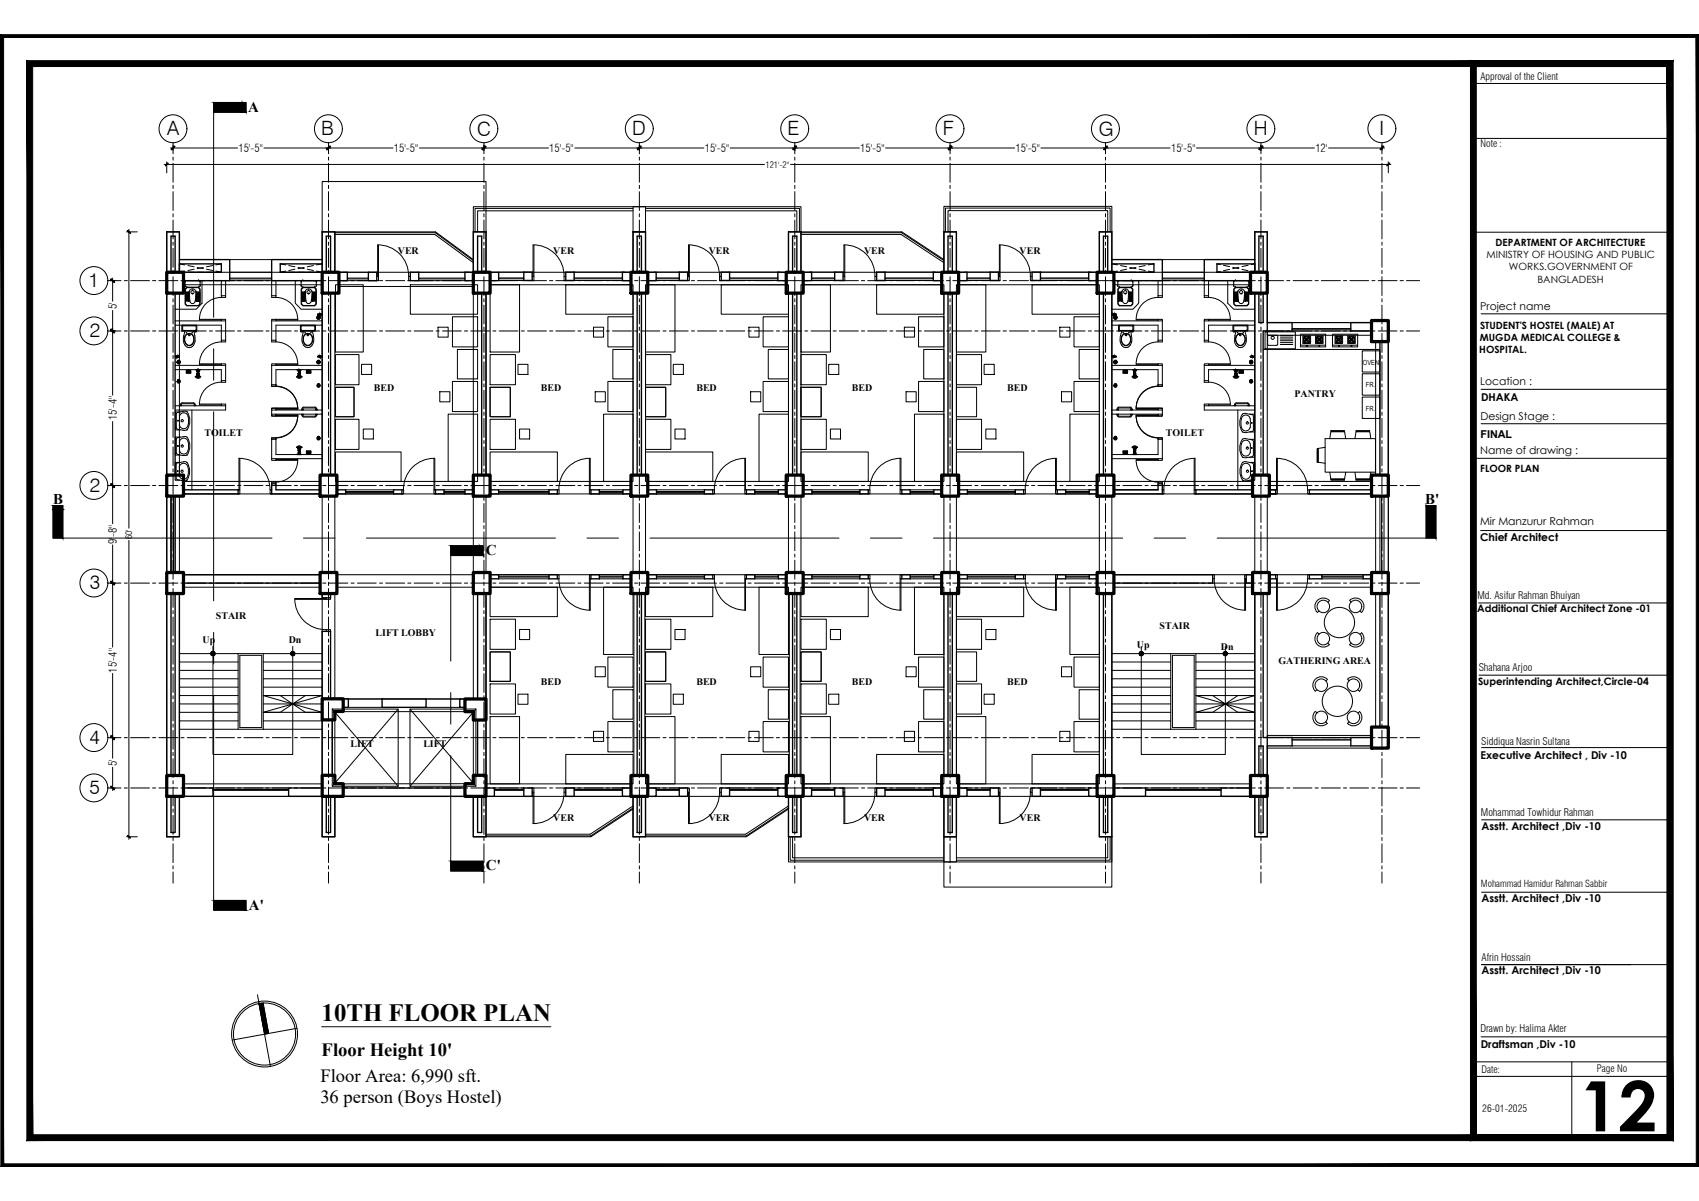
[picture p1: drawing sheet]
<svg xmlns="http://www.w3.org/2000/svg" width="420mm" height="297mm" viewBox="0 0 420 297" stroke-linecap="round" stroke-linejoin="round" font-family="sans-serif">
<defs><g id="words">
<text font-size="17.2" x="390.6" y="279.8">12</text>
<text font-size="6.1" x="79.5" y="252.6">10TH FLOOR PLAN</text>
<g font-size="4.9">
<text x="41.4" y="33.4">A</text>
<text x="79.4" y="33.4">B</text>
<text x="118" y="33.5">C</text>
<text x="156.3" y="33.4">D</text>
<text x="194.7" y="33.4">E</text>
<text x="233.2" y="33.4">F</text>
<text x="271.7" y="33.5">G</text>
<text x="310" y="33.4">H</text>
<text x="341.1" y="33.4">I</text>
<text x="21.9" y="70.9">1</text>
<text x="22.2" y="83.4">2</text>
<text x="22.2" y="121.7">2</text>
<text x="22.2" y="145.7">3</text>
<text x="22.1" y="184">4</text>
<text x="22.1" y="196.5">5</text>
</g>
<g font-size="4.6">
<text x="79.5" y="261.3">Floor Height 10'</text>
<text x="79.2" y="267.5">Floor Area: 6,990 sft.</text>
<text x="79.2" y="272.7">36 person (Boys Hostel)</text>
</g>
<g font-size="3.7">
<text x="61.4" y="27.8">A</text>
<text x="13.1" y="124.6">B</text>
<text x="352.4" y="124.5">B'</text>
<text x="120.2" y="137.3">C</text>
<text x="120.2" y="215.2">C'</text>
<text x="61.6" y="224.9">A'</text>
</g>
<g font-size="2.8">
<text x="59" y="37.6">15'-5&quot;</text>
<text x="97.4" y="37.6">15'-5&quot;</text>
<text x="135.8" y="37.6">15'-5&quot;</text>
<text x="174.3" y="37.6">15'-5&quot;</text>
<text x="212.7" y="37.6">15'-5&quot;</text>
<text x="251.2" y="37.6">15'-5&quot;</text>
<text x="289.6" y="37.6">15'-5&quot;</text>
<text x="325.3" y="37.6">12'</text>
<text x="28.9" y="76.5" transform="rotate(-90 28.9 76.5)">5'</text>
<text x="28.9" y="104" transform="rotate(-90 28.9 104)">15'-4&quot;</text>
<text x="28.9" y="134.5" transform="rotate(-90 28.9 134.5)">9'-8&quot;</text>
<text x="28.9" y="166.4" transform="rotate(-90 28.9 166.4)">15'-4&quot;</text>
<text x="28.9" y="189.5" transform="rotate(-90 28.9 189.5)">5'</text>
</g>
<g font-size="2.7">
<text x="366" y="76.7">Project name</text>
<text x="366.1" y="95.3">Location :</text>
<text x="366.3" y="99.1">DHAKA</text>
<text x="366.1" y="103.9">Design Stage :</text>
<text x="366.1" y="112.4">Name of drawing :</text>
<text x="366.1" y="108.2">FINAL</text>
<text x="366" y="129.9">Mir Manzurur Rahman</text>
<text x="366.1" y="133.8">Chief Architect</text>
<text x="366.1" y="187.8">Executive Architect , Div -10</text>
<text x="366.4" y="205.2">Asstt. Architect ,Div -10</text>
<text x="366.4" y="223">Asstt. Architect ,Div -10</text>
<text x="366.4" y="240.9">Asstt. Architect ,Div -10</text>
<text x="366.2" y="259.3">Draftsman ,Div -10</text>
</g>
<g font-size="2.6">
<text x="365.3" y="148.2">Md. Asifur Rahman Bhuiyan</text>
<text x="365.7" y="166.1">Shahana Arjoo</text>
<text x="366.3" y="184.1">Siddiqua Nasrin Sultana</text>
<text x="366.2" y="201.9">Mohammad Towhidur Rahman</text>
<text x="366.4" y="237.7">Afrin Hossain</text>
<text x="366.1" y="255.1">Drawn by: Halima Akter</text>
</g>
<g font-size="2.5">
<text x="366.1" y="19.9">Approval of the Client</text>
<text x="366.1" y="36.5">Note :</text>
<text x="98.4" y="62.8">VER</text>
<text x="136.8" y="62.8">VER</text>
<text x="175.3" y="62.8">VER</text>
<text x="213.7" y="62.8">VER</text>
<text x="252.1" y="62.8">VER</text>
<text x="367.6" y="63.9">MINISTRY OF HOUSING AND PUBLIC</text>
<text x="369.9" y="60.9">DEPARTMENT OF ARCHITECTURE</text>
<text x="373.2" y="66.9">WORKS.GOVERNMENT OF</text>
<text x="380.2" y="69.9">BANGLADESH</text>
<text x="366" y="81.4">STUDENT'S HOSTEL (MALE) AT</text>
<text x="365.8" y="87.4">HOSPITAL.</text>
<text x="366" y="84.4">MUGDA MEDICAL COLLEGE &amp;</text>
<text x="92.5" y="96.6">BED</text>
<text x="133.8" y="96.6">BED</text>
<text x="172.2" y="96.6">BED</text>
<text x="210.7" y="96.6">BED</text>
<text x="249.1" y="96.6">BED</text>
<text x="320.1" y="98.2">PANTRY</text>
<text x="50.6" y="107.7">TOILET</text>
<text x="288.3" y="107.7">TOILET</text>
<text x="366.1" y="116.7">FLOOR PLAN</text>
<text x="53.4" y="153.1">STAIR</text>
<text x="286.8" y="155.6">STAIR</text>
<text x="365.3" y="151.4">Additional Chief Architect Zone -01</text>
<text x="50.1" y="159.1">Up</text>
<text x="71.4" y="159.1">Dn</text>
<text x="92.9" y="157.4">LIFT LOBBY</text>
<text x="281.1" y="160.2">Up</text>
<text x="301.9" y="160.7">Dn</text>
<text x="316.2" y="164.2">GATHERING AREA</text>
<text x="133.8" y="169.4">BED</text>
<text x="172.2" y="169.4">BED</text>
<text x="210.7" y="169.4">BED</text>
<text x="249.1" y="169.4">BED</text>
<text x="365.5" y="169.5">Superintending Architect,Circle-04</text>
<text x="86.7" y="184.7">LIFT</text>
<text x="104.7" y="184.6">LIFT</text>
<text x="136.8" y="203.1">VER</text>
<text x="175.3" y="203.1">VER</text>
<text x="213.7" y="203.1">VER</text>
<text x="252.1" y="203.1">VER</text>
<text x="366.4" y="265.3">Date:</text>
<text x="394.9" y="265">Page No</text>
<text x="366.6" y="275">26-01-2025</text>
</g>
<text font-size="2.4" x="366.2" y="219.5">Mohammad Hamidur Rahman Sabbir</text>
<g font-size="2.2">
<text x="189.3" y="41.5">121'-2&quot;</text>
<text x="32.7" y="133.3" transform="rotate(-90 32.7 133.3)">60'</text>
</g>
<g font-size="1.7">
<text x="337.1" y="90.4">OVEN</text>
<text x="337.8" y="95.8">FR.</text>
<text x="337.8" y="101.5">FR.</text>
</g>
</g></defs>
<!-- layer: TITLE TEXT -->
<g fill="none" stroke="#000" stroke-width=".25">
<path d="M63.7 246l3.2 17.8M65.1 248.1l1.3 7.5M73.4 254.3l-16 2.9M79.5 253.9h56.7"/>
<circle cx="65.4" cy="255.7" r="7.7"/>
<circle cx="65.4" cy="255.7" r="8.2"/>
</g>
<g fill="#000" stroke="#000" stroke-width=".25">
<path d="M64.1 248.2h1l1.3 7.4zM64.1 248.2l1-.1v.1z"/>
<path d="M64.1 248.2l1.3 7.4h1zM65.4 255.6h1l-1 .2z"/>
</g>
<!-- layer: Furnitures -->
<g fill="none" stroke="#000" stroke-width=".25">
<path d="M83 70.4h6.8v16.7h-6.8zM101.5 70.4h16.6v7.3h-16.6zM111.9 78.3h6.2v7.5h-6.2zM121.2 70.4h7.3v16.7h-7.3zM139.9 70.4h16.6v7.3h-16.6zM150.3 78.3h6.2v7.5h-6.2zM159.6 70.4h7.3v16.7h-7.3zM178.4 70.4h16.6v7.3h-16.6zM188.7 78.3h6.3v7.5h-6.3zM198.1 70.4h7.3v16.7h-7.3zM216.8 70.4h16.6v7.3h-16.6zM227.2 78.3h6.2v7.5h-6.2z"/>
<path d="M236.5 70.4h7.3v16.7h-7.3zM255.2 70.4h16.7v7.3h-16.7zM265.6 78.3h6.3v7.5h-6.3zM83 87.7h5.8v7.5h-5.8zM83 95.8h4.5v7.3h-4.5zM89.4 90.1h2.5v2.5h-2.5zM108.3 80.9h2.5v2.5h-2.5zM108.8 96.9h2.5v2.5h-2.5zM111.9 94.3h6.2v7.5h-6.2zM113.1 86.4h5v7.3h-5zM121.2 87.7h6.3v7.5h-6.3zM121.2 95.8h5v7.3h-5z"/>
<path d="M128.1 90.1h2.5v2.5h-2.5zM146.8 80.9h2.5v2.5h-2.5zM147.2 96.9h2.5v2.5h-2.5zM150.3 94.3h6.2v7.5h-6.2zM151.6 86.4h4.9v7.3h-4.9zM159.6 87.7h6.3v7.5h-6.3zM159.6 95.8h5v7.3h-5zM166.5 90.1h2.5v2.5h-2.5zM185.2 80.9h2.5v2.5h-2.5zM185.6 96.9h2.5v2.5h-2.5zM188.7 94.3h6.3v7.5h-6.3zM190 86.4h5v7.3h-5z"/>
<path d="M198.1 87.7h6.2v7.5h-6.2zM198.1 95.8h5v7.3h-5zM204.9 90.1h2.5v2.5h-2.5zM223.6 80.9h2.5v2.5h-2.5zM224.1 96.9h2.5v2.5h-2.5zM227.2 94.3h6.2v7.5h-6.2zM228.4 86.4h5v7.3h-5zM236.5 87.7h6.2v7.5h-6.2zM236.5 95.8h5v7.3h-5zM243.4 90.1h2.5v2.5h-2.5zM262.1 80.9h2.5v2.5h-2.5zM262.5 96.9h2.5v2.5h-2.5z"/>
<path d="M265.6 94.3h6.3v7.5h-6.3zM266.9 86.4h5v7.3h-5zM83 103.7h5.8v7.5h-5.8zM83 111.8h16.2v7.3h-16.2zM89.8 106.1h2.5v2.5h-2.5zM110.8 102.4h7.3v16.7h-7.3zM121.2 103.7h6.3v7.5h-6.3zM121.2 111.8h16.6v7.3h-16.6zM128.5 106.1h2.5v2.5h-2.5zM149.3 102.4h7.2v16.7h-7.2zM159.6 103.7h6.3v7.5h-6.3zM159.6 111.8h16.7v7.3h-16.7z"/>
<path d="M166.9 106.1h2.5v2.5h-2.5zM187.7 102.4h7.3v16.7h-7.3zM198.1 103.7h6.2v7.5h-6.2zM198.1 111.8h16.6v7.3h-16.6zM205.4 106.1h2.5v2.5h-2.5zM226.1 102.4h7.3v16.7h-7.3zM236.5 103.7h6.2v7.5h-6.2zM236.5 111.8h16.7v7.3h-16.7zM243.8 106.1h2.5v2.5h-2.5zM264.6 102.4h7.3v16.7h-7.3zM325.7 111l.2-.1v3.4h-.2zM327.7 108.5h12.4v8.3h-12.4z"/>
<path d="M327.7 110.6l-1.7 .3v3.4l1.7 .3M328.8 108.5l.3-1.7h3.4l.3 1.7M328.8 116.8l.3 1.6h3.4l.3-1.6M329.1 118.6h3.4l-.1 .2h-3.3zM329.1 106.5h3.3l.1 .2h-3.4zM335.1 108.5l.2-1.7h3.5l.2 1.7M335.1 116.8l.2 1.6h3.5l.2-1.6M335.3 118.6h3.4v.2h-3.3zM335.4 106.5h3.3v.2h-3.4zM121.2 153.1h6.3v7.5h-6.3zM121.2 145.2h16.6v7.3h-16.6zM128.5 155.7h2.5v2.5h-2.5z"/>
<path d="M149.3 145.2h7.2v16.7h-7.2zM159.6 153.1h6.3v7.5h-6.3zM159.6 145.2h16.7v7.3h-16.7zM166.9 155.7h2.5v2.5h-2.5zM187.7 145.2h7.3v16.7h-7.3zM198.1 153.1h6.2v7.5h-6.2zM198.1 145.2h16.6v7.3h-16.6zM205.4 155.7h2.5v2.5h-2.5zM226.1 145.2h7.3v16.7h-7.3zM236.5 153.1h6.2v7.5h-6.2zM236.5 145.2h16.7v7.3h-16.7zM243.8 155.7h2.5v2.5h-2.5z"/>
<path d="M264.6 145.2h7.3v16.7h-7.3zM326.2 151.1l-.4 .4M326.2 156.9l-.4-.4a2.1 2.1 0 0 0 0 2.9 2.1 2.1 0 0 0 2.9 .1M328.4 159.1l.4 .4M328.8 148.5a2.1 2.1 0 0 0-3 0 2.1 2.1 0 0 0 0 3M328.8 148.6l-.4 .3M333.8 148.5a2.1 2.1 0 0 1 2.9 0 2.1 2.1 0 0 1 0 3l-.4-.4M333.8 148.5l.3 .4M334.1 159.1l-.3 .3M336.7 156.5a2.1 2.1 0 0 1 0 3 2.1 2.1 0 0 1-3-.1M336.7 156.5l-.4 .4M121.2 177.2h7.3v16.7h-7.3z"/>
<path d="M121.2 169.1h6.3v7.5h-6.3zM121.2 161.2h5v7.3h-5zM128.1 171.7h2.5v2.5h-2.5zM147.2 164.9h2.5v2.5h-2.5zM150.3 178.5h6.2v7.5h-6.2zM150.3 162.5h6.2v7.5h-6.2zM151.6 170.6h4.9v7.3h-4.9zM159.6 177.2h7.3v16.7h-7.3zM159.6 169.1h6.3v7.5h-6.3zM159.6 161.2h5v7.3h-5zM166.5 171.7h2.5v2.5h-2.5zM185.6 164.9h2.5v2.5h-2.5z"/>
<path d="M188.7 178.5h6.3v7.5h-6.3zM188.7 162.5h6.3v7.5h-6.3zM190 170.6h5v7.3h-5zM198.1 177.2h7.3v16.7h-7.3zM198.1 169.1h6.2v7.5h-6.2zM198.1 161.2h5v7.3h-5zM204.9 171.7h2.5v2.5h-2.5zM224.1 164.9h2.5v2.5h-2.5zM227.2 178.5h6.2v7.5h-6.2zM227.2 162.5h6.2v7.5h-6.2zM228.4 170.6h5v7.3h-5zM236.5 177.2h7.3v16.7h-7.3z"/>
<path d="M236.5 169.1h6.2v7.5h-6.2zM236.5 161.2h5v7.3h-5zM243.4 171.7h2.5v2.5h-2.5zM262.5 164.9h2.5v2.5h-2.5zM265.6 178.5h6.3v7.5h-6.3zM265.6 162.5h6.3v7.5h-6.3zM266.9 170.6h5v7.3h-5zM325.3 175.9a2.1 2.1 0 0 0 0 3 2.1 2.1 0 0 0 2.9 0l-.3-.4M325.3 176l.4 .3M325.7 170.6l-.4 .4M328.2 168a2.1 2.1 0 0 0-2.9 0 2.1 2.1 0 0 0 0 2.9M328.3 168l-.4 .4"/>
<path d="M333.2 168a2.1 2.1 0 0 1 3 0 2.1 2.1 0 0 1 0 3l-.4-.4M333.3 168l.3 .4M333.6 178.5l-.4 .4M336.2 176a2.1 2.1 0 0 1 0 2.9 2.1 2.1 0 0 1-3 0M336.2 176l-.3 .3M139.9 186.6h16.6v7.3h-16.6zM146.8 180.9h2.5v2.5h-2.5zM178.4 186.6h16.6v7.3h-16.6zM185.2 180.9h2.5v2.5h-2.5zM216.8 186.6h16.6v7.3h-16.6zM223.6 180.9h2.5v2.5h-2.5zM255.2 186.6h16.7v7.3h-16.7z"/>
<path d="M262.1 180.9h2.5v2.5h-2.5z"/>
<circle cx="327.3" cy="158" r="1.55"/>
<circle cx="327.3" cy="150" r="1.55"/>
<circle cx="331.2" cy="154" r="3.7"/>
<circle cx="335.2" cy="158" r="1.55"/>
<circle cx="335.2" cy="150" r="1.55"/>
<circle cx="326.7" cy="169.5" r="1.55"/>
<circle cx="326.7" cy="177.4" r="1.55"/>
<circle cx="330.7" cy="173.4" r="3.7"/>
<circle cx="334.7" cy="177.4" r="1.55"/>
<circle cx="334.7" cy="169.5" r="1.55"/>
</g>
<!-- layer: WALL -->
<g fill="none" stroke="#000" stroke-width=".34">
<path d="M41.2 72.5v45M42.3 67.3v-8.9h1v8.9M43.3 72.5v45M44.4 65.3h10.3v2h-10.3v-10h-3.2v10M44.4 64.2h12.4v5.2h-11.4M79.7 65.3h-10.4v2h10.4v-10h3.1v10M79.7 72.5v45M79.7 64.2h-12.5v5.2h12.5M80.7 67.3v-8.9h1v8.9M81.7 72.5v45M83.8 67.3h2.1v2.1h-2.1zM91.1 67.3h2.1v2.1h-2.1z"/>
<path d="M101.5 67.3h2v2.1h-2zM115 67.3h2.1v2.1h-2.1zM117.1 67.3v-10h3.1v10M118.1 67.3v-8.9h1v8.9M119.1 72.5v45M120.2 72.5v45M121.2 67.3h2.1v2.1h-2.1zM129.5 67.3h2.1v2.1h-2.1zM139.9 67.3h2.1v2.1h-2.1zM153.9 67.3h2.1v2.1h-2.1zM156.5 67.3v-10h3.1v10M157.6 67.3v-8.9h1v8.9"/>
<path d="M157.6 72.5v45M158.6 72.5v45M160.2 67.3h2.1v2.1h-2.1zM168 67.3h2.1v2.1h-2.1zM178.4 67.3h2v2.1h-2zM192.4 67.3h2v2.1h-2zM195 67.3v-10h3.1v10M196 67.3v-8.9h1.1v8.9M196 72.5v45M197.1 72.5v45M198.6 67.3h2.1v2.1h-2.1zM206.4 67.3h2.1v2.1h-2.1z"/>
<path d="M216.8 67.3h2.1v2.1h-2.1zM230.8 67.3h2.1v2.1h-2.1zM233.4 67.3v-10h3.1v10M234.4 67.3v-8.9h1.1v8.9M234.4 72.5v45M235.5 72.5v45M237.1 67.3h2v2.1h-2zM244.9 67.3h2v2.1h-2zM255.2 67.3h2.1v2.1h-2.1zM269.2 67.3h2.1v2.1h-2.1zM272.9 67.3v-8.9h1v8.9M272.9 72.5v45"/>
<path d="M275 65.3h10.4v2h-10.4v-10h-3.1v10M275 64.2h12.4v5.2h-12.4M275 72.5v45M310.3 65.3h-9.4v2h9.4v-10h3.1v10M310.3 64.2h-12.5v5.2h11.4M310.3 72.5v45M311.3 67.3v-8.9h1.1v8.9M311.3 72.5v7.3h1.1v-7.3M313.4 72.5v7.3h6.1v2.1h-7.1v35.6M339.2 79.8h-5.1v2.1h5.1M341.2 84.5v33M343.3 84.5v33"/>
<path d="M45.4 121.1h13.5v1.1h-13.5M79.2 121.1h-11v-1.4h-1v2.5h12M83.3 121.1h2.2v1.1h-2.2M97.3 121.1h2.1v1.1h-2.1zM107.7 121.1h2.1v1.1h-2.1zM117.1 121.1h-2.1v1.1h2.1M121.2 121.1h2.1v1.1h-2.1M135.8 121.1h2v1.1h-2zM146.1 121.1h2.1v1.1h-2.1zM156 121.1h-1.9v1.1h1.9M160.2 121.1h2.1v1.1h-2.1M174.2 121.1h2.1v1.1h-2.1z"/>
<path d="M184.6 121.1h2v1.1h-2zM194.4 121.1h-1.9v1.1h1.9M198.6 121.1h2.2v1.1h-2.2M212.6 121.1h2.1v1.1h-2.1zM223 121.1h2.1v1.1h-2.1zM232.9 121.1h-2v1.1h2M237.1 121.1h2.1v1.1h-2.1M251.1 121.1h2.1v1.1h-2.1zM261.5 121.1h2v1.1h-2zM271.3 121.1h-1.9v1.1h1.9M275.5 121.1h10.9v-1.4h1v2.5h-11.9M309.8 121.1h-14.1v1.1h14.1"/>
<path d="M313.9 121.1h1.6v1.1h-1.6h1.6v-1.1zM339.2 121.1h-15.4v1.1h15.4M41.2 146.8v45M42.3 146.8v45M43.3 146.8v45M44.4 146.8v45M45.4 142.1h33.8M45.4 144.2h33.8M79.7 146.8v1.1h2v-1.1M118.1 146.8v26.1M120.2 146.8v26.1M121.2 142.1h2.1v1.1h-2.1"/>
<path d="M135.8 142.1h2v1.1h-2zM146.1 142.1h2.1v1.1h-2.1zM156 142.1h-1.9v1.1h1.9M157.6 146.8v45M158.6 146.8v45M160.2 142.1h2.1v1.1h-2.1M174.2 142.1h2.1v1.1h-2.1zM184.6 142.1h2v1.1h-2zM194.4 142.1h-1.9v1.1h1.9M196 146.8v45M197.1 146.8v45M198.6 142.1h2.2v1.1h-2.2"/>
<path d="M212.6 142.1h2.1v1.1h-2.1zM223 142.1h2.1v1.1h-2.1zM232.9 142.1h-2v1.1h2M234.4 146.8v45M235.5 146.8v45M237.1 142.1h2.1v1.1h-2.1M251.1 142.1h2.1v1.1h-2.1zM261.5 142.1h2v1.1h-2zM271.3 142.1h-1.9v1.1h1.9M272.9 146.8v45M275 146.8v45M275.5 142.1h24.4v2.1h-24.4"/>
<path d="M309.8 142.1h-1.6v2.1h1.6M310.3 146.8v45M312.4 146.8v35.6M313.9 142.1h1.6v1.1h-1.6M323.8 142.1h3.1v1.1h-3.1zM339.2 142.1h-2.1v1.1h2.1M341.2 146.8v33M343.3 146.8v33M79.7 178h2.5v13.8h-2.5zM79.7 172.9v-16.7h2v16.7M84.9 172.8h1.2v2.1h-1.2zM94.5 172.9h10.9v2h-10.9z"/>
<path d="M113.7 172.9h1.3v2h-1.3zM118.1 178.1h2.1v13.7h-2.1zM41.2 197v10h3.2v-10M42.3 197v8.9h1v-8.9M45.4 194.9h7.3v2.1h-7.3M79.7 194.9h-8.3v2.1h8.3v10h3.1v-10M80.7 197v8.9h1v-8.9M84.9 194.9h30.1v2.1h-30.1zM117.1 197v10h3.1v-10M118.1 197v8.9h1v-8.9M120.2 194.9h2.1v2.1h-2.1zM129.5 194.9h2.1v2.1h-2.1z"/>
<path d="M139.9 194.9h2.1v2.1h-2.1zM153.9 194.9h2.1v2.1h-2.1zM156.5 197v10h3.1v-10M157.6 197v8.9h1v-8.9M160.2 194.9h2.1v2.1h-2.1zM168 194.9h2.1v2.1h-2.1zM178.4 194.9h2v2.1h-2zM192.4 194.9h2v2.1h-2zM195 197v10h3.1v-10M196 197v8.9h1.1v-8.9M198.6 194.9h2.1v2.1h-2.1zM206.4 194.9h2.1v2.1h-2.1z"/>
<path d="M216.8 194.9h2.1v2.1h-2.1zM230.8 194.9h2.1v2.1h-2.1zM233.4 197v10h3.1v-10M234.4 197v8.9h1.1v-8.9M237.1 194.9h2v2.1h-2zM244.9 194.9h2v2.1h-2zM255.2 194.9h2.1v2.1h-2.1zM269.2 194.9h2.1v2.1h-2.1zM272.9 197v8.9h1v-8.9M275.5 194.9h7.8v2.1h-8.3v10h-3.1v-10M309.2 194.9h-7.2v2.1h8.3v10h3.1v-10M311.3 197v8.9h1.1v-8.9"/>
<path d="M311.3 191.8v-7.3h1.1v7.3M312.4 182.4h7.1v2.1h-6.1M313.4 184.5v7.3M339.2 182.4h-5.1v2.1h5.1"/>
</g>
<!-- layer: rail -->
<g fill="none" stroke="#000" stroke-width=".25">
<path d="M82.8 58h24.7l9.6 7M82.8 57.6h24.9l9.4 6.9M156.5 52.1h-38.4v5.2M156.5 51.5h-39v5.8M159.6 52.1h37.5v5.2M159.6 51.5h38.1v5.8M198.1 58h24.7l10.6 7M198.1 57.6h24.9l10.4 6.9M233.8 57.3v-5.8h40.7v5.8M234.4 57.3v-5.2h39.5v5.2M42.3 122.7v18.9M42.9 122.7v18.9"/>
<path d="M341.7 122.7v18.9M342.3 122.7v18.9M58.9 161.7h6.2v18.7h-6.2zM59.3 162.1h5.4v17.8h-5.4zM289.5 161.7h6.2v18.7h-6.2zM289.9 162.1h5.4v17.8h-5.4zM156.5 199.3l-10.5 7h-25.8M156.5 199.8l-10.4 6.9h-25.9M195 199.3l-10.6 7h-24.8M195 199.8l-10.5 6.9h-24.9M195.4 207v5.8h38M196 207v5.2h37.4"/>
<path d="M273.9 207v5.2h-37.4M274.5 207v5.8h-38"/>
</g>
<!-- layer: line 2 -->
<g fill="none" stroke="#000" stroke-width=".25">
<path d="M79.7 57.3v-12.4h40.5v12.4M82.8 57.3h24.9l9.4 6.9M198.1 57.3h24.9l10.4 6.9M56.8 64.2h10.4M287.4 64.2h10.4M41.2 122.7v18.9M43.3 122.7v18.9M275.5 121.1h10.9M341.2 122.7v18.9M343.3 122.7v18.9M82.2 175.4h16.3v19.1h-16.3zM82.2 175.4l16.3 19.1"/>
<path d="M86.1 174.9h8.4M86.1 172.9h8.4M98.5 175.4l-16.3 19.1M101.4 175.4h16.3v19.1h-16.3zM101.4 175.4l16.3 19.1M105.4 174.9h8.3M105.4 172.9h8.3M117.7 175.4l-16.3 19.1M156.5 200.1l-10.4 6.9h-25.9M195 200.1l-10.4 6.9h-25M233.4 207v12.4h41.6v-12.4"/>
</g>
<!-- layer: STAIR -->
<g fill="none" stroke="#000" stroke-width=".25">
<path d="M44.4 178.3h14.5M44.4 176.2h14.5M44.4 174.1h14.5M44.4 172h14.5M44.4 170h14.5M44.4 167.9h14.5M44.4 165.8h14.5M44.4 163.7h14.5M44.4 161.7h14.5M65.1 178.3h14.6M65.1 176.2h14.6M65.1 174.1h14.6"/>
<path d="M65.1 172h14.6M65.1 170h14.6M65.1 167.9h14.6M65.1 165.8h14.6M65.1 163.7h14.6M65.1 161.7h14.6M275 178.3h14.5M275 176.2h14.5M275 174.1h14.5M275 172h14.5M275 170h14.5M275 167.9h14.5"/>
<path d="M275 165.8h14.5M275 163.7h14.5M275 161.7h14.5M295.7 178.3h14.6M295.7 176.2h14.6M295.7 174.1h14.6M295.7 172h14.6M295.7 170h14.6M295.7 167.9h14.6M295.7 165.8h14.6M295.7 163.7h14.6M295.7 161.7h14.6"/>
<path d="M44.4 180.4h14.5M65.1 180.4h14.6M275 180.4h14.5M295.7 180.4h14.6"/>
</g>
<!-- layer: LINE -->
<path d="M52.7 159.9v26.7h19.7v-12.5l-7.3 2.1h4.2l3.1-2.1 7.3 2.1h-4.2l-3.1-2.1 3.1-2.1h4.2l-7.3 2.1-3.1-2.1h-4.2l7.3 2.1v-14.2M282.2 159.9v26.7h20.8v-12.5l-7.3 2.1h4.2l3.1-2.1 7.3 2.1h-4.2l-3.1-2.1 3.1-2.1h4.2l-7.3 2.1-3.1-2.1h-4.2l7.3 2.1v-14.2" fill="none" stroke="#000" stroke-width=".25"/>
<g fill="#000" stroke="#000" stroke-width=".25">
<path d="M363.6 15l1.5 1.5 48.6-1.5zM365.1 16.5l48.6-1.5-1.4 1.5zM412.3 16.5l1.4 265.6v-267.1zM412.3 16.5l1.4 265.6-1.4-1.4zM363.6 282.1h50.1l-1.4-1.4zM363.6 282.1l1.5-1.4h47.2zM363.6 15v267.1l1.5-1.4zM363.6 15l1.5 1.5v264.2z"/>
<path d="M52.2 161.7v.2l.5-.2zM52.2 161.9l.5-.2-.3 .4zM52.7 161.7l-.3 .4 .3 .1z"/>
<path d="M52.4 161.2l.3 .5v-.6zM52.4 161.2l.3 .5-.5-.3zM52.2 161.4v.3h.5z"/>
<path d="M52.7 161.7v.5l.2-.1zM52.7 161.7l.4 .2-.2 .2zM52.7 161.7l.4 .2 .1-.2z"/>
<path d="M52.7 161.7h.5l-.1-.3zM52.9 161.2l.2 .2-.4 .3zM52.7 161.1v.6l.2-.5z"/>
<path d="M71.9 161.7l.1 .2 .4-.2zM72 161.9l.4-.2-.3 .4zM72.4 161.7l-.3 .4 .3 .1z"/>
<path d="M72.1 161.2l.3 .5v-.6zM72.1 161.2l.3 .5-.4-.3zM72 161.4l-.1 .3h.5z"/>
<path d="M72.4 161.7v.5l.2-.1zM72.4 161.7l.5 .2-.3 .2zM72.4 161.7l.5 .2v-.2z"/>
<path d="M72.4 161.7h.5v-.3zM72.6 161.2l.3 .2-.5 .3zM72.4 161.1v.6l.2-.5z"/>
<path d="M281.7 161.7l.1 .2 .4-.2zM281.8 161.9l.4-.2-.2 .4zM282.2 161.7l-.2 .4 .2 .1z"/>
<path d="M282 161.2l.2 .5v-.6zM282 161.2l.2 .5-.4-.3zM281.8 161.4l-.1 .3h.5z"/>
<path d="M282.2 161.7v.5l.3-.1zM282.2 161.7l.5 .2-.2 .2zM282.2 161.7l.5 .2v-.2z"/>
<path d="M282.2 161.7h.5v-.3zM282.5 161.2l.2 .2-.5 .3zM282.2 161.1v.6l.3-.5z"/>
<path d="M302.5 161.7l.1 .2 .4-.2zM302.6 161.9l.4-.2-.2 .4zM303 161.7l-.2 .4 .2 .1z"/>
<path d="M302.8 161.2l.2 .5v-.6zM302.8 161.2l.2 .5-.4-.3zM302.6 161.4l-.1 .3h.5z"/>
<path d="M303 161.7v.5l.3-.1zM303 161.7l.4 .2-.1 .2zM303 161.7l.4 .2 .1-.2z"/>
<path d="M303 161.7h.5l-.1-.3zM303.3 161.2l.1 .2-.4 .3zM303 161.1v.6l.3-.5z"/>
</g>
<!-- layer: Door -->
<g fill="none" stroke="#000" stroke-width=".25">
<path d="M49.3 79h5.4M49.4 79.1h5.3M54.7 79.4v-.4h1.1v.4M54.7 73.1v.5h1.1v-.5M67.2 79.4v-.4h1v.4M67.2 73.1v.5h1v-.5M68.2 79h5.5M68.2 79.1h5.5M93.2 68.4h.4v1h-.4M93.4 60.6a7.6 7.6 0 0 1 7.6 7.7M93.4 60.6v7.8M93.6 60.6v7.8"/>
<path d="M101.5 68.4h-.5v1h.5M131.6 68.4h.4v1h-.4M132 60.6v7.8M139.5 68.3a7.6 7.6 0 0 0-7.7-7.7v7.8M139.9 68.4h-.4v1h.4M170.1 68.4h.4v1h-.4M170.5 60.6v7.8M177.9 68.3a7.6 7.6 0 0 0-7.7-7.7l.1 7.8M178.4 68.4h-.5v1h.5M208.5 68.4h.4v1h-.4M208.7 60.6a7.6 7.6 0 0 1 7.7 7.7M208.7 60.6v7.8"/>
<path d="M208.9 60.6v7.8M216.8 68.4h-.4v1h.4M246.9 68.4h.4v1h-.4M247.3 60.6v7.8M254.8 68.3a7.6 7.6 0 0 0-7.7-7.7v7.8M255.2 68.4h-.4v1h.4M281 79h5.4M281 79.1h5.4M286.4 79.4v-.4h1v.4M286.4 73.1v.5h1v-.5M297.8 79.4v-.4h1.1v.4M297.8 73.1v.5h1.1v-.5"/>
<path d="M298.9 79h5.3M298.9 79.1h5.3M49.3 90h5.4M49.3 99.9h5.4M49.4 90.2h5.3M54.7 94.1v.5h1.1v-.5M54.7 90.4v-.4h1.1v.4M54.7 84.1v.5h1.1v-.5M67.2 95.1v.5h1v-.4M67.2 90.4v-.4h1v.4M67.2 84.1v.5h1v-.5M68.2 95.1v.4h-1"/>
<path d="M68.2 90h5.5M68.2 90.2h5.5M281 90h5.4M281 90.2h5.4M286.4 95.1v.4h1M286.4 90.4v-.4h1v.4M286.4 84.1v.5h1v-.5M287.4 95.1v.5h-1v-.4M297.8 94.1v.5h1.1v-.5M297.8 90.4v-.4h1.1v.4M297.8 84.1v.5h1.1v-.5M298.9 90h5.3"/>
<path d="M298.9 90.2h5.3M298.9 99.9h5.3M49.4 100.1h5.3M54.7 100.4v-.5h1.1v.5M59.1 113.4a7.6 7.6 0 0 1 7.7 7.7M59.1 113.4v7.7M59.3 113.4v7.7M67.2 101.3v-.4h1v.4M67.2 101.4v-.4h1v.4M67.2 102.5v.4h1v-.4M67.2 108.4h1v.3M67.2 102.4v.5h1v-.5"/>
<path d="M67.2 113.4v.5h1v-.5M67.2 119.7v-.4h1v.4M68.2 108.7v-.4h-1v.4M68.2 100.9h5.5M68.2 101.1h5.5M68.2 101h5.5M68.2 101.2h5.5M68.2 102.9h5.5M68.2 102.7h5.5M68.2 102.6h5.5M68.2 113.9h5.5M68.2 113.7h5.5"/>
<path d="M107.3 113.4v7.7M107.5 113.4a7.6 7.6 0 0 0-7.7 7.7M107.5 113.4v7.7M145.8 113.4v7.7M145.9 113.4a7.6 7.6 0 0 0-7.7 7.7M146 113.4v7.7M184.2 113.4v7.7M184.3 113.4a7.6 7.6 0 0 0-7.6 7.7M184.4 113.4v7.7M222.6 113.4v7.7M222.8 113.4a7.6 7.6 0 0 0-7.7 7.7M222.8 113.4v7.7"/>
<path d="M261 113.4v7.7M261.2 113.4a7.6 7.6 0 0 0-7.7 7.7M261.2 113.4v7.7M281 100.9h5.4M281 101.1h5.4M281 101h5.4M281 101.2h5.4M281 102.9h5.4M281 102.7h5.4M281 102.6h5.4M281 113.9h5.4M281 113.7h5.4"/>
<path d="M286.4 101.3v-.4h1v.4M286.4 101.4v-.4h1v.4M286.4 102.5v.4h1v-.4M286.4 102.4v.5h1v-.5M286.4 108.7v-.4h1v.4M286.4 113.4v.5h1v-.5M286.4 119.7v-.4h1v.4M287.4 108.4h-1v.3M295.3 113.4v7.7M295.5 113.4a7.6 7.6 0 0 0-7.7 7.7M295.5 113.4v7.7M297.8 100.4v-.5h1.1v.5"/>
<path d="M298.9 100.1h5.3M315.7 113.4a7.6 7.6 0 0 1 7.6 7.7M315.7 113.4v7.7M315.9 113.4v7.7M58.9 121.1h.4v1.1h-.4M67.2 121.1h-.4v1.1h.4M99.4 121.1h.4v1.1h-.4M107.7 121.1h-.4v1.1h.4M137.8 121.1h.5v1.1h-.5M146.1 121.1h-.3v1.1h.3M176.3 121.1h.4v1.1h-.4M184.6 121.1h-.4v1.1h.4"/>
<path d="M214.7 121.1h.4v1.1h-.4M223 121.1h-.4v1.1h.4M253.2 121.1h.4v1.1h-.4M261.5 121.1h-.5v1.1h.5M287.4 121.1h.4v1.1h-.4M295.7 121.1h-.4v1.1h.4M315.5 121.1h.4v1.1h-.4M323.8 121.1h-.4v1.1h.4M72.9 148a7.6 7.6 0 0 0 7.8 7.7M72.9 148.2h7.8M72.9 148h7.8M80.7 147.9v.3h1v-.3"/>
<path d="M80.7 156.2v-.5h1v.5M137.8 142.1h.5v1.1h-.5M138.2 143.1a7.6 7.6 0 0 0 7.7 7.8M145.8 143.2v7.7M146 143.2v7.7M146.1 142.1h-.3v1.1h.3M176.3 142.1h.4v1.1h-.4M176.7 143.1a7.6 7.6 0 0 0 7.6 7.8M184.2 143.2v7.7M184.4 143.2v7.7M184.6 142.1h-.4v1.1h.4M214.7 142.1h.4v1.1h-.4"/>
<path d="M215.1 143.1a7.6 7.6 0 0 0 7.7 7.8M222.6 143.2v7.7M222.8 143.2v7.7M223 142.1h-.4v1.1h.4M253.2 142.1h.4v1.1h-.4M253.5 143.1a7.6 7.6 0 0 0 7.7 7.8M261 143.2v7.7M261.2 143.2v7.7M261.5 142.1h-.5v1.1h.5M299.9 142.1h.4v1.1h-.4M300.3 143.1a7.6 7.6 0 0 0 7.7 7.8M307.8 143.2v7.7"/>
<path d="M308 143.2v7.7M308.2 142.1h-.4v1.1h.4M315.5 142.1h.4v1.1h-.4M315.7 143.2v7.7M315.9 143.2v7.7M323.3 143.1a7.6 7.6 0 0 1-7.6 7.8M323.8 142.1h-.4v1.1h.4M131.6 194.9h.4v1h-.4M132 195.9v7.8M139.5 195.9a7.6 7.6 0 0 1-7.7 7.8v-7.8M139.9 194.9h-.4v1h.4M170.1 194.9h.4v1h-.4"/>
<path d="M170.5 195.9v7.8M177.9 195.9a7.6 7.6 0 0 1-7.7 7.8l.1-7.8M178.4 194.9h-.5v1h.5M208.5 194.9h.4v1h-.4M208.7 195.9v7.8M208.9 195.9v7.8M216.4 195.9a7.6 7.6 0 0 1-7.7 7.8M216.8 194.9h-.4v1h.4M246.9 194.9h.4v1h-.4M247.3 195.9v7.8M254.8 195.9a7.6 7.6 0 0 1-7.7 7.8v-7.8M255.2 194.9h-.4v1h.4"/>
</g>
<!-- layer: WALL -->
<g fill="none" stroke="#000" stroke-width=".25">
<path d="M43.3 79.4h12.5v4.7h-1.1v-3.7h-11.4M54.7 69.4v3.7h1.1v-3.7M67.2 69.4v3.7h1v-3.7M79.7 79.4h-12.5v4.7h1v-3.7h11.5M275 79.4h12.4v4.7h-1v-3.7h-11.4M286.4 69.4v3.7h1v-3.7M297.8 69.4v3.7h1.1v-3.7M310.3 79.4h-12.5v4.7h1.1v-3.7h11.4M43.3 90.4h12.5v3.7h-1.1v-2.7h-11.4M79.7 90.4h-12.5v4.8h1v-3.8h11.5M275 90.4h12.4v4.8h-1v-3.8h-11.4M310.3 90.4h-12.5v3.7h1.1v-2.7h11.4"/>
<path d="M43.3 100.4h12.5v1h-12.5M68.2 112.5v-3.8h-1v4.7h12.5M68.2 112.4h11.5M79.7 101.4h-12.5v1h12.5M275 101.4h12.4v1h-12.4M275 112.4h11.4M286.4 112.5v-3.8h1v4.7h-12.4M310.3 100.4h-12.5v1h12.5"/>
</g>
<!-- layer: s. Fixture -->
<g fill="none" stroke="#000" stroke-width=".25">
<path d="M45.8 70.7l.4 .3M45.8 69.8h.1M45.8 70.7h.1M45.8 69.8v.9M45.9 74.5h.8v-.2h-.8v-.3h.8v-.2h-.8v-.2h.8v-.3h-.8v-.2h.8v-.2h-.8v-.2h.8v-.3h-.8v-.2h.8v2.3M46.2 71.1h2.9l.4 .4v3.7l-.4 .4h-2.9l-.4-.4v-3.7zM46.2 71.1h.1M46.2 71.1h2.9M46.2 71.1h2.9l.3 .4v3.7l-.3 .4h-2.9l-.3-.4v-3.7zM46.8 72.2a.83 .83 0 0 1 .8-.8 .83 .83 0 0 1 .8 .8M46.8 72.2h.1M46.8 72.2l.1 2.3"/>
<path d="M46.9 74.5h.1M46.9 74.5a.66 .66 0 0 0 .7 .6 .66 .66 0 0 0 .7-.6M47.6 72.7h.1M47.6 71.9h.1M48.3 74.5h.1M48.5 72.2h.1M48.5 72.2l-.2 2.3M48.6 72.2v2.3h.8v-2.3h-.8v.2h.8v.3h-.8v.2h.8v.2h-.8v.2h.8v.3h-.8v.2h.8v.2h-.8v.3h.8v.2h-.8M49.1 69.4l.4 .3M49.1 69.4h-2.9l-.4 .3M49.1 71.1h.1M49.1 69.4h.1"/>
<path d="M49.5 70.7l-.4 .3M49.5 70.7h.1M49.5 69.8h.1M49.5 69.8v.9M50 69.4v5.6l-1.5 1.5h-5.2M73 69.4v5.6l1.5 1.5h5.2M74.5 71.5l.4-.4h2.9l.4 .4v3.7l-.4 .4h-2.9l-.4-.4zM74.5 70.7h.1M74.5 69.8h.1M74.5 69.8v.9M74.5 70.7l.4 .3M74.9 69.4l-.4 .3"/>
<path d="M74.9 71.1h.1M74.9 69.4h.1M74.9 71.1h2.9M74.9 69.4h2.9M74.9 71.1h2.9l.3 .4v3.7l-.3 .4h-2.9l-.3-.4v-3.7zM75.4 72.2v2.3h-.8v-2.3h.8v.2h-.8v.3h.8v.2h-.8v.2h.8v.2h-.8v.3h.8v.2h-.8v.2h.8v.3h-.8v.2h.8M75.5 72.2a.83 .83 0 0 1 .8-.8 .83 .83 0 0 1 .8 .8M75.5 72.2h.1M75.5 72.2l.1 2.3M75.6 74.5h.1M75.7 74.5a.66 .66 0 0 0 .6 .6 .66 .66 0 0 0 .7-.6M76.3 72.7h.1"/>
<path d="M76.3 71.9h.1M77 74.5h.1M77.2 72.2h.1M77.2 72.2l-.2 2.3M77.3 74.5v-2.3h.8v.2h-.8v.3h.8v.2h-.8v.2h.8v.2h-.8v.3h.8v.2h-.8v.2h.8v.3h-.8v.2h.8M77.8 69.4l.4 .3M77.8 71.1h.1M78.2 70.7l-.4 .3M78.2 69.8h.1M78.2 70.7h.1M78.2 69.8v.9M78.4 78.6a.4 .4 0 0 0 .4 .4 .4 .4 0 0 0 .4-.4"/>
<path d="M78.4 78.6a.4 .4 0 0 1 .4-.4 .4 .4 0 0 1 .4 .4M78.4 78.6h.1M78.5 78.5h.1M78.5 78.6h.1M78.5 78.7h.1M78.6 78.4h.1M78.6 78.8h.1M78.6 78.6h.1M78.6 77.7v.2M78.6 77.7l.3 .1M78.6 77.9h.3M78.7 78.3h.1"/>
<path d="M78.7 78.9h.1M78.7 77.7v.2v-.2M78.7 78.7h.1M78.7 78.5h.1M78.7 77.7v.2M78.8 78.3h.1M78.8 78.4h.1M78.8 78.8h.1M78.8 78.9h.1M78.8 78.6h.1M78.9 78.3h.1M78.9 78.9h.1"/>
<path d="M78.9 78.5h.1M78.9 78.7h.1M79 78.6h.1M79 77.8v.1M79 78.4h.1M79 78.8h.1M79 77.7v.1M79 77.6v.1M79 77.6h.1M79 78h.1M79.1 78.5h.1M79.1 78.7h.1"/>
<path d="M79.1 78.6h.1M79.2 77.9h-.1M79.2 77.7v.1M79.2 78.6h.1M79.2 77.8v.1M79.2 77.9h.4v-.3v.4M79.2 77.7h.4M79.6 77.8h.1M275 77.8h.1M275 77.9h.1M275 77.7h.1M275 77.6v.4"/>
<path d="M275.1 77.7l.4 .2M275.1 77.9h.3M275.1 77.7v.2M275.4 78.6h.1M275.5 78h.1M275.5 78.5h.1M275.5 78.6h.1M275.6 77.6v.1M275.6 78.7h.1M275.6 77.6l-.2 .2M275.6 78.4h.1M275.6 78.8h.1"/>
<path d="M275.6 77.7l.1 .1M275.7 77.7l.1 .1-.2 .1M275.7 78.6h.1M275.7 78.3h.1M275.7 78.9h.1M275.7 77.9h.3M275.7 77.7h.3M275.8 78.5h.1M275.8 78.7h.1M275.8 78.3h.1M275.8 78.4h.1M275.8 78.8h.1"/>
<path d="M275.8 78.9h.1M275.8 78.6h.1M275.9 77.7v.2M276 78.3h.1M276 78.7h.1M276 78.5h.1M276 78.9h.1M276 77.7v.2v-.2M276 78.6h.1M276 77.7v.2M276.1 78.4h.1M276.1 78.8h.1"/>
<path d="M276.1 78.5h.1M276.1 78.7h.1M276.1 78.6h.1M276.3 78.6h.1M276.4 70.7l.4 .3M276.4 69.8h.1M276.4 70.7h.1M276.4 69.8v.9M276.5 74.5h.9v-.2h-.9v-.3h.9v-.2h-.9v-.2h.9v-.3h-.9v-.2h.9v-.2h-.9v-.2h.9v-.3h-.9v-.2h.9v2.3M276.8 71.1h2.9l.5 .4v3.7l-.5 .4h-2.9l-.4-.4v-3.7zM276.8 71.1h.1M276.8 71.1h2.9"/>
<path d="M276.9 71.1h2.8l.3 .4v3.7l-.3 .4h-2.8l-.4-.4v-3.7zM277.5 72.2h.1M277.5 72.2l.1 2.3M277.5 72.2a.83 .83 0 0 1 .8-.8 .83 .83 0 0 1 .8 .8M277.6 74.5h.1M277.6 74.5a.66 .66 0 0 0 .7 .6 .66 .66 0 0 0 .6-.6M278.3 72.7h.1M278.3 71.9h.1M279 74.5h.1M279.1 72.2h.1M279.1 72.2l-.1 2.3M279.2 72.2v2.3h.8v-2.3h-.8v.2h.8v.3h-.8v.2h.8v.2h-.8v.2h.8v.3h-.8v.2h.8v.2h-.8v.3h.8v.2h-.8"/>
<path d="M279.7 69.4l.4 .3M279.7 69.4h-2.9l-.4 .3M279.7 71.1h.1M279.7 69.4h.1M280.1 70.7l-.4 .3M280.2 70.7h.1M280.2 69.8h.1M280.2 69.8v.9M281.6 69.4v5.6l-1.4 1.5h-5.2M303.6 69.4v5.6l1.5 1.5h5.2M305.1 70.7h.1M305.1 69.8h.1"/>
<path d="M305.1 69.8v.9M305.1 70.7l.4 .3M305.5 69.4l-.4 .3M305.5 71.1h2.9l.4 .4v3.7l-.4 .4h-2.9l-.4-.4v-3.7zM305.5 69.4h2.9l.4 .3M305.5 71.1h.1M305.5 69.4h.1M305.5 71.1h2.9M305.6 71.1h2.8l.3 .4v3.7l-.3 .4h-2.8l-.4-.4v-3.7zM306 72.2v2.3h-.8v-2.3h.8v.2h-.8v.3h.8v.2h-.8v.2h.8v.2h-.8v.3h.8v.2h-.8v.2h.8v.3h-.8v.2h.8M306.1 72.2h.1M306.1 72.2l.2 2.3"/>
<path d="M306.1 72.2a.83 .83 0 0 1 .8-.8 .83 .83 0 0 1 .9 .8M306.3 74.5h.1M306.3 74.5a.66 .66 0 0 0 .6 .6 .66 .66 0 0 0 .7-.6M307 72.7h.1M307 71.9h.1M307.6 74.5h.1M307.8 72.2h.1M307.8 72.2l-.2 2.3M307.9 74.5v-2.3h.8v.2h-.8v.3h.8v.2h-.8v.2h.8v.2h-.8v.3h.8v.2h-.8v.2h.8v.3h-.8v.2h.8M308.4 71.1h.1M308.8 70.7l-.4 .3M308.8 69.8h.1"/>
<path d="M308.8 70.7h.1M308.8 69.8v.9M43.3 88.2h.1M43.4 88.3h.1M43.4 88v.3M43.4 88.1h.3M43.4 88v.3h.3M43.7 88.2l.1 .1M43.7 88.1v.1M43.8 89.6h.1M43.8 88.1h-.1M43.8 88.2v.1"/>
<path d="M43.8 88h.1M43.9 88.3h.1M43.9 88h.1M43.9 94.5h.1M43.9 94.4h.1M43.9 89.5h.1M43.9 89.6h.1M43.9 94.3h.1M43.9 89.7h.1M44 88.2l-.1 .1M44 94.6h.1M44 94.1h.1"/>
<path d="M44 89.4h.1M44 89.8h.1M44 88.1v.1M44 94.4h.1M44 89.6h.1M44 88.2v.1M44.1 94.6h.1M44.1 94.1h.1M44.1 94.5h.1M44.1 94.3h.1M44.1 89.3h.1M44.1 89.9h.1"/>
<path d="M44.1 89.5h.1M44.1 89.7h.1M44.1 88.1h.3M44.2 94.7h.1M44.2 94.5h.1M44.2 94.2h.1M44.2 94.1h.1M44.2 94.4h.1M44.2 89.3h.1M44.2 89.5h.1M44.2 89.8h.1M44.2 89.9h.1"/>
<path d="M44.2 89.6h.1M44.3 88.1v.2zM44.3 94.6h.1M44.3 94.3h.1M44.3 94.5h.1M44.3 94.1h.1M44.3 89.3h.1M44.3 89.7h.1M44.3 89.5h.1M44.3 89.9h.1M44.3 88.1v.2v-.2M44.4 94.4h.1"/>
<path d="M44.4 89.6h.1M44.4 88.1v.2M44.4 94.6h.1M44.4 94.1h.1M44.4 89.4h.1M44.4 89.8h.1M44.4 88.3h-.3M44.5 94.3h.1M44.5 89.7h.1M44.5 94.5h.1M44.5 94.4h.1M44.5 89.5h.1"/>
<path d="M44.5 89.6h.1M44.6 89.6h.1M45 80.4h3.7v1.5h-3.7zM45 99.9l-.2 .4M45 99.6a.47 .47 0 0 0-.4 .7M45 99.9h2.9l.1 .1M45 99.6h2.9l.3 .2 .1 .5M45.1 81.5l.2 .2M45.2 80.8v.7M45.3 81.7h3M45.4 83a2.1 2.1 0 0 0 1.4 3 1.92 1.92 0 0 0 1.4-2.7v-.3M45.7 84.4a1.08 1.08 0 0 0 1.1 1 1.08 1.08 0 0 0 1.1-1"/>
<path d="M45.7 82l-.2 1M45.8 81.9h-.1M46 82.3h.2M46.1 92.2h1.1M46.1 91.7h1.1M46.1 91.7v.5M46.1 82.2v.2M46.2 91.9v.1h.8M46.3 82.6l-.7 .8M46.3 91.9h.7M46.4 91.5h.4v.1h-.4zM47 91.7v.1"/>
<path d="M47 91.9v.1M47 92.1v.1M47 91.7h-.8l.8 .1M47 92.1l-.8 .1 .8 .1M47.2 91.7v.5M47.3 82.6l-.5-.1-.5 .1M47.3 82.6l.7 .8M47.5 82.3h.1M47.5 82.2v.2M47.9 81.9h.1M47.9 84.3a1.22 1.22 0 0 0-1.1-1.8 1.22 1.22 0 0 0-1.1 1.8M47.9 83.4a1.41 1.41 0 0 1-.2 1.5 1.41 1.41 0 0 1-1.4 .4 1.77 1.77 0 0 1-.6-1.9"/>
<path d="M48 82l.2 1M48 81.9v.2h.6l-.4-.2M48.3 80.6l.2 .2M48.3 80.6h-3l-.2 .2M48.4 91.4l1 .1M48.4 91.4h.1M48.5 81.5l-.2 .2M48.5 80.8v.7M48.6 92.9l-.3 .3M48.6 91.5h.1M48.7 91.5h.2M48.7 92.9h.1"/>
<path d="M48.7 92.9l.1 .1M48.7 92.8v.1M48.7 93.1l-.2 .3M48.7 92.5h.1M48.7 92.8h.1M48.7 91.8l.1 .1M48.7 92.4v.1M48.8 92.4h.1M48.8 92.5h.1M48.8 93v.1M48.8 92.4v.1M48.8 92.9h.1"/>
<path d="M48.8 91.8h.1M48.8 92.4l-.1 .5M48.8 91.5v.3M48.8 92.8v.1M48.8 92h.1M48.8 91.4l.1 .1M48.8 92.1h.1M48.8 92.9v.1M48.9 92.1h.1M48.9 92.3v.1M48.9 93.1l-.2 .4M48.9 93.1h.1"/>
<path d="M48.9 92.4h.1M48.9 92.2l-.1 .1M48.9 93h.1M48.9 91.8l-.1 .2M48.9 91.8h-.1h.1M48.9 91.5h.1M48.9 91.5v.9M48.9 92.9v.1M49 91.5h.2M49 93.1v.5M49 92.4h.1M49 93h.1"/>
<path d="M49 92.3v.1M49 92.9v.2M49.1 92.2v.1M49.1 91.8l.1 .2M49.1 91.5h.1M49.1 92.3l-.1 .1M49.1 92.1h.1M49.1 91.5v.9M49.1 92.9v.1M49.1 92.1h-.1M49.1 93.1l.1 .4M49.1 92.5l-.2 .1"/>
<path d="M49.1 92.4h.1M49.1 92.5h.1M49.1 92.5v.1M49.1 93h.1M49.1 92.3v.1M49.1 92.4v.1M49.1 92h.1M49.1 91.5h-.2M49.1 91.4v.1M49.2 93l-.1 .1M49.2 92.4h-.2M49.2 92.5h-.1"/>
<path d="M49.2 92.4v.1M49.2 91.8l-.1 .1M49.2 92.9h.1M49.2 91.8h.1M49.2 91.8h-.1h.1M49.2 92.4v.5M49.2 91.5v.3M49.2 92.9v.1M49.2 91.5h.1M49.2 93.1l.3 .3M49.3 92.9l.4 .3M73.7 92.9l-.4 .3"/>
<path d="M73.7 91.5h.1M73.7 92.9h.1M73.7 91.5h.2M73.7 93.1l-.2 .3M73.7 92.5v.4M73.7 92.5h.1M73.8 91.8v.1M73.8 92.9v.1M73.8 92.4h.2M73.8 93l.1 .1M73.8 92.9h.1M73.8 91.8h.1"/>
<path d="M73.8 91.8v.2M73.8 91.8h.1h-.1M73.8 91.5v.3M73.8 92.3v.1M73.8 92.5h.1M73.8 93h.1M73.8 92.3h.1M73.8 92.4h.1M73.8 92.4v.1M73.8 92.1h.1M73.8 92h.1M73.8 91.5h.3"/>
<path d="M73.8 91.4v.1M73.9 92.3v.1M73.9 92.1h.1M73.9 92.9l-.1 .1M73.9 93.1l-.2 .4M73.9 93.1h.1M73.9 92.2l-.1 .1M73.9 93h.1M73.9 91.5h.1M73.9 92.9l.1 .1M73.9 91.5v.9M73.9 92.6h.1"/>
<path d="M73.9 92.4h.1M74 93.1v.5M74 92.4h.1M74 92.3v.1M74 93h.1M74 92.9v.1M74.1 92.2l.1 .1M74.1 92.4h.1M74.1 93.1h-.1M74.1 93h.1M74.1 91.8l.1 .2M74.1 91.8h.1h-.1"/>
<path d="M74.1 91.5v.9M74.1 92.1h.1M74.1 93.1l.2 .4M74.2 92.3h.1M74.2 92.3v.1M74.2 92.5h.1M74.2 92.1h.1M74.2 92h.1M74.2 91.4l-.1 .1M74.2 93h-.1M74.2 93l-.1 .1M74.2 92.4h.1"/>
<path d="M74.2 92.4h-.2M74.2 92.5l-.3 .1M74.2 92.4v.1M74.2 91.8v.1M74.2 92.8h.1M74.2 92.8v.1M74.2 92.9h.1M74.2 91.8h.1M74.2 92.4l.1 .5M74.2 91.5v.3M74.2 92.8v.2M74.2 92.9v.1"/>
<path d="M74.3 93.1l.2 .3M74.3 91.5h-.2M74.3 80.4h3.7v1.5h-3.7zM74.3 92.9l.4 .3M74.5 80.8v.8l.1 .1M74.5 80.8l.1-.2h3l.2 .2M74.5 91.4h-.1M74.5 91.4l-1 .1M74.6 81.7h3M74.8 81.9l-.4 .2h.5v-.2M74.8 83a2.5 2.5 0 0 0 .8 2.9M75 82l-.2 1"/>
<path d="M75.1 84.4l.4 .7M75.1 81.9h-.1M75.4 82.3h.1M75.4 85.2a1.5 1.5 0 0 1-.5-1.8 1.5 1.5 0 0 1 1.6-.9 1.7 1.7 0 0 1 .4 2.7M75.4 85.2l.7 .3M75.4 82.2v.2M75.5 85.1l.6 .3M75.6 82.7l-.5 .7v.9M75.7 82.7h.9M75.7 92.2h1.2M75.7 91.7h1.2M75.8 91.7v.5"/>
<path d="M75.9 91.9v.1h.8M75.9 91.9h.8M76.2 91.5h.3v.1h-.3zM76.6 82.7l.5 .5 .1 1.1M76.7 91.7v.1M76.7 91.9v.1M76.7 92.1v.1M76.7 91.7h-.8l.8 .1M76.7 92.1l-.8 .1 .8 .1M76.8 82.3h.2M76.8 85.1l-.7 .3M76.9 85.2l-.8 .3"/>
<path d="M76.9 82.2v.2M76.9 91.7v.5M77.2 81.9h.1M77.2 84.4l-.4 .7M77.3 82l.2 1M77.5 83a2.1 2.1 0 0 1-1.3 3l-.5-.2M77.9 80.8l-.1 .8-.2 .1M78.4 89.6a.4 .4 0 0 0 .4 .4 .4 .4 0 0 0 .4-.4M78.4 89.6a.4 .4 0 0 1 .4-.4 .4 .4 0 0 1 .4 .4M78.4 89.6h.1M78.5 89.5h.1M78.5 89.6h.1"/>
<path d="M78.5 95.5h.1M78.5 95.4h.1M78.5 89.7h.1M78.5 95.3h.1M78.6 89.4h.1M78.6 89.8h.1M78.6 95.6h.1M78.6 95.2h.1M78.6 89.6h.1M78.6 95.4h.1M78.6 88.1v.2M78.7 89.3h.1"/>
<path d="M78.7 89.9h.1M78.7 95.7h.1M78.7 95.1h.1M78.7 88.1v.2v-.2M78.7 89.7h.1M78.7 89.5h.1M78.7 95.3h.1M78.7 95.5h.1M78.7 88.1v.2M78.8 89.3h.1M78.8 89.5h.1M78.8 89.8h.1"/>
<path d="M78.8 89.9h.1M78.8 89.6h.1M78.8 95.7h.1M78.8 95.6h.1M78.8 95.2h.1M78.8 95.1h.1M78.8 95.4h.1M78.9 89.3h.1M78.9 89.9h.1M78.9 89.5h.1M78.9 89.7h.1M78.9 95.7h.1"/>
<path d="M78.9 95.1h.1M78.9 95.5h.1M78.9 95.3h.1M79 88.2h.1M78.9 88.2l-.3-.1 .3 .2M79 89.6h.1M79 95.4h.1M79 89.4h.1M79 89.8h.1M79 95.6h.1M79 95.2h.1M79 88.1h.1"/>
<path d="M79 88h.1M79 88.3h.1M79.1 89.5h.1M79.1 89.7h.1M79.1 89.6h.1M79.1 95.5h.1M79.1 95.3h.1M79.1 95.4h.1M79.2 88.2l-.1 .1M79.2 89.6h.1M79.2 88.2v.1M79.2 88.3h.4v-.3v.3"/>
<path d="M79.6 88.1l-.4-.1v.2M79.6 88.2h.1M275 88.2h.1M275 88.3h.1M275.1 88.3l-.1-.3v.3M275.1 88.1h.3M275.1 88.3h.3M275.4 88.2v.1M275.4 88.1v.1M275.4 89.6h.1M275.4 88.1h.1M275.4 88.2l.1 .1"/>
<path d="M275.5 88h-.1M275.5 88.3h.1M275.5 88h.1M275.5 89.5h.1M275.5 89.6h.1M275.5 95.5h.1M275.5 95.4h.1M275.6 89.7h.1M275.6 95.3h.1M275.6 88.2v.1M275.6 89.4h.1M275.6 89.8h.1"/>
<path d="M275.6 95.6h.1M275.6 95.2h.1M275.6 88.1l.1 .1M275.7 89.6h.1M275.7 95.4h.1M275.7 88.2l-.1 .1M275.7 89.3h.1M275.7 89.9h.1M275.7 95.7h.1M275.7 95.1h.1M275.7 88.1h.4l-.4 .2M275.8 89.5h.1"/>
<path d="M275.8 89.7h.1M275.8 95.5h.1M275.8 95.3h.1M275.8 89.3h.1M275.8 89.8h.1M275.8 89.9h.1M275.8 89.6h.1M275.8 95.7h.1M275.8 95.6h.1M275.8 95.2h.1M275.8 95.1h.1M275.8 95.4h.1"/>
<path d="M275.9 88.1v.2M276 89.3h.1M276 89.7h.1M276 89.5h.1M276 89.9h.1M276 95.7h.1M276 95.3h.1M276 95.5h.1M276 95.1h.1M276 88.1v.2v-.2M276 89.6h.1M276 95.4h.1"/>
<path d="M276 88.1v.2M276.1 89.4h.1M276.1 89.8h.1M276.1 95.6h.1M276.1 95.2h.1M276.1 89.5h.1M276.1 89.7h.1M276.1 89.6h.1M276.1 95.5h.1M276.1 95.3h.1M276.1 95.4h.1M276.3 89.6h.1"/>
<path d="M276.6 80.4h3.8v1.5h-3.8zM276.8 80.8v.8l.1 .1M277 81.7h3M277.1 83a2.78 2.78 0 0 0 .4 2.4M277.4 84.4a1.08 1.08 0 0 0 1 1 1.08 1.08 0 0 0 1.1-1M277.4 82l-.3 1M277.4 83.4a1.14 1.14 0 0 1 1.4-.8 1.14 1.14 0 0 1 .8 1.4l-.1 .3M277.4 83.4v.9M277.4 81.9h-.1M277.7 82.3h.1M277.7 92.2h1.1M277.7 91.7h1.1"/>
<path d="M277.7 91.7v.5M277.7 82.2v.2M277.9 91.9v.1h.8M277.9 91.9h.8M278.1 91.5h.4v.1h-.4zM278.7 91.7v.1M278.7 91.9v.1M278.7 92.1v.1M278.7 91.7h-.9l.9 .1M278.7 92.1l-.9 .1 .9 .1M278.8 91.7v.5M279 82.6a1.36 1.36 0 0 0-1.6 .4 1.36 1.36 0 0 0 0 1.7 1.16 1.16 0 0 0 1.4 .7 1.16 1.16 0 0 0 .8-1.3v-.7"/>
<path d="M279 82.6l.6 .8M279.1 82.3h.2M279.2 82.2v.2M279.5 81.9h.1M279.6 82l.2 1M279.7 81.9v.2h.5l-.3-.2M279.8 83a2.1 2.1 0 0 1-1.3 3l-.8-.3-.3-.3M280 80.6l.1 .2M280 80.6h-3.1l-.1 .2M280.1 91.4l1 .1M280.1 91.4h.1M280.1 81.5l-.1 .2"/>
<path d="M280.2 80.8v.7M280.3 92.9l-.3 .3M280.3 91.5h.1M280.3 91.5h.2M280.4 92.9v.1M280.4 92.9h.1M280.4 92.5h.1M280.4 92.8v.1M280.4 93.1l-.3 .3M280.4 92.8h.1M280.4 91.8v.1M280.4 92.4v.1"/>
<path d="M280.4 92.4h.1M280.4 93l.2 .1M280.4 91.8h.1M280.4 92.4v.5M280.4 91.5v.3M280.4 92.8l.1 .2M280.5 92.4h.1M280.5 92.5v.1M280.5 93h.1M280.5 92.4v.1M280.5 92.1h.1M280.5 92h.1"/>
<path d="M280.5 91.4v.1M280.5 92.3v.1M280.5 93.1l-.1 .4M280.5 92.2l-.1 .1M280.5 92.6h.1M280.5 91.8l-.1 .2M280.5 91.8h-.1h.1M280.5 91.5h.1M280.5 91.5v.9M280.5 92.9v.1M280.6 93h.1M280.6 92.3v.1"/>
<path d="M280.6 92.4h.1M280.6 91.5h.3M280.6 93.1v.5M280.7 92.9l-.1 .2M280.7 92.6h-.1M280.7 93h.1M280.7 92.2l.1 .1M280.7 91.8l.1 .2M280.7 91.5h.1M280.7 92.3v.1M280.7 92.1h.1M280.7 91.5v.9"/>
<path d="M280.8 92.1h-.1M280.8 91.5h.1M280.8 92.1h.1M280.8 93.1l.1 .4M280.8 92.4h.1M280.8 92.5l-.1 .1M280.8 93h.1M280.8 92.3v.1M280.8 92.5h.1M280.8 92h.1M280.8 91.5h-.3M280.8 91.4v.1"/>
<path d="M280.8 92.9v.1M280.8 92.4h-.2M280.8 92.4v.1M280.8 91.8v.1M280.8 92.9h.1M280.8 91.8h.1M280.8 91.8h-.1h.1M280.8 92.4l.1 .5M280.8 91.5v.3M280.9 92.9h-.1M280.9 92.9l-.1 .1M280.9 91.5h.1"/>
<path d="M280.9 93.1l.2 .3M281 92.9l.3 .3M304.9 80.4h3.7v1.5h-3.7zM305.1 81.5l.1 .2M305.1 91.4l.1 .1M305.1 91.4h1.1M305.1 80.8v.7M305.2 80.6l-.1 .2M305.3 80.6h2.9l.2 .2M305.3 81.7h3M305.3 92.9l-.3 .3M305.4 81.9l-.4 .2h.6v-.2"/>
<path d="M305.4 91.5h.1M305.4 93.1l-.3 .3M305.4 92.5v.4M305.4 92.9h.1M305.4 92.5h.1M305.4 91.8v.1M305.4 83l-.1 1.4M305.4 92.9l.1 .1M305.4 91.8h.1M305.4 91.8v.2M305.4 91.8h.2h-.2M305.4 91.8h.2"/>
<path d="M305.4 93h.1M305.5 92.5l.1 .1M305.5 92.4h.1M305.5 92.5h.1M305.5 93l.1 .1M305.5 92.4v.1M305.5 91.8h.1M305.5 92.1h.1M305.5 92h.1M305.5 91.5h.2M305.5 93h.1M305.5 91.4v.1"/>
<path d="M305.5 92.3v.1M305.5 91.5l-.1 .3M305.5 93.1l-.1 .4M305.5 93.1h.2M305.5 92.6h.1M305.6 91.5h.1M305.6 91.5v.9M305.6 92.4h.1M305.6 92.2l-.2 .2M305.6 93h.1M305.6 93.1v.5M305.6 82l-.2 1"/>
<path d="M305.7 92.4h-.1M305.7 92.3l-.1 .1M305.7 83.4v.9M305.7 84.4l.4 .7 .6 .3M305.7 92.9l-.1 .1zM305.7 92.6h-.1M305.7 81.9h-.1M305.7 92.2l.1 .1M305.7 92.4h.1M305.7 93h.1M305.7 91.8l.2 .2M305.7 91.8h.2h-.2"/>
<path d="M305.7 92.1h.1M305.7 91.5v.9M305.8 92.1h-.1M305.8 91.5h.1M305.8 92.1h.1M305.8 92.9l-.1 .1M305.8 93.1l.1 .4M305.8 92.5l-.1 .1M305.8 92.3h.1M305.8 92h.1M305.8 91.4l-.1 .1M305.8 92.3v.1"/>
<path d="M305.8 93h-.1M305.8 93l-.1 .1M305.8 92.4h.1M305.8 92.4h-.2M305.8 92.5h.1M305.8 92.4l.1 .1M305.8 91.8v.1M305.9 92.5h.1M305.9 92.8h.1M305.9 92.4v.1M305.9 92.9h.1M305.9 91.8h.1"/>
<path d="M305.9 92.4v.5M305.9 91.5v.3M305.9 92.8l-.1 .2M305.9 92.8l-.1 .1M305.9 92.9h-.1M305.9 92.5h-.1M305.9 92.9l-.1 .1M305.9 93.1l.3 .3M305.9 91.5h.1M306 82.3h.2M306 92.9l.4 .3M306.1 82.2v.2"/>
<path d="M306.1 91.4h.1M306.4 91.7v.5M306.4 92.2l1 .1M306.5 91.7h.9zM306.5 92.1l.9 .1zM306.6 91.9l.7 .1v-.1M306.6 91.9h.7M306.8 91.5h.3v.1h-.3zM307.2 82.7l.6 .7v.9M307.2 82.7a1.08 1.08 0 0 0-1.5 .7M307.4 82.3h.2M307.4 91.6l.1 .1"/>
<path d="M307.4 91.6l-1 .1M307.4 85.1l-.6 .3M307.5 82.2v.2M307.5 85.2l-.7 .3M307.5 92.2l-.1 .1M307.5 91.7v.5M307.8 81.9h.1M307.8 84.4l-.4 .7M307.9 84.4l-.4 .8M307.9 82l.2 1M307.9 84.4a1.26 1.26 0 0 0-.5-1.7 1.26 1.26 0 0 0-1.7 .5 1.62 1.62 0 0 0 1 2.3M308.1 83a2.21 2.21 0 0 1-1.2 3 1.56 1.56 0 0 1-1.6-1.5"/>
<path d="M308.4 81.5l-.2 .2M308.4 80.8v.7M309 89.6h.1M309 89.6a.4 .4 0 0 0 .4 .4 .4 .4 0 0 0 .4-.4M309 89.6a.4 .4 0 0 1 .4-.4 .4 .4 0 0 1 .4 .4M309.1 94.4h.1M309.1 89.6h.1M309.1 94.5h.1M309.1 94.3h.1M309.1 89.5h.1M309.1 89.7h.1M309.2 94.6h.1"/>
<path d="M309.2 94.1h.1M309.2 89.4h.1M309.2 89.8h.1M309.2 94.4h.1M309.2 89.6h.1M309.2 88.1v.2M309.3 94.6h.1M309.3 94.3h.1M309.3 94.5h.1M309.3 94.1h.1M309.3 89.3h.1M309.3 89.7h.1"/>
<path d="M309.3 89.5h.1M309.3 89.9h.1M309.3 88.1v.2M309.3 88.1v.2v-.2M309.4 88.1v.2M309.4 94.7h.1M309.4 94.5h.1M309.4 94.2h.1M309.4 94.1h.1M309.4 94.4h.1M309.4 89.3h.1M309.4 89.5h.1"/>
<path d="M309.4 89.8h.1M309.4 89.9h.1M309.4 89.6h.1M309.5 94.6h.1M309.5 94.5h.1M309.5 94.3h.1M309.5 89.3h.1M309.5 89.5h.1M309.5 89.7h.1M309.5 94.1h.1M309.5 94.4h.1M309.5 89.9h.1"/>
<path d="M309.5 89.6h.1M309.5 88.1l-.3 .2v-.2l.5 .2M309.5 88.1h.1M309.5 88.1v.1M309.6 94.6h.1M309.6 94.1h.1M309.6 89.4h.1M309.6 89.8h.1M309.7 88h-.1M309.7 94.5h.1M309.7 94.3h.1M309.7 89.5h.1"/>
<path d="M309.7 89.7h.1M309.7 88.3h.1M309.7 88h.1M309.7 94.4h.1M309.7 89.6h.1M309.8 88h.1M309.8 88.2l-.1 .1M309.8 89.6h.1M309.8 88.1h.1M309.8 88.1v.1M309.8 88.2v.1M309.9 88.1h.3"/>
<path d="M310.2 88v.3h-.3M310.2 88.3h.1M310.2 88v.3M310.2 88.2h.1M312.4 86.4h28.8M312.8 82.1h7.5v4.2h-7.5zM313.5 83.1v2.1l.2 .2M313.5 83.1l.2-.2h2l.2 .2M313.7 85.4h2.1M315.9 85.2l-.2 .2M316 83.1v2.1M316.6 83.8h3.1"/>
<path d="M316.6 84.3h3.1M316.6 84.7h3.1M316.6 85.2h3.1M316.6 83h3.1M316.6 83.4h3.1M321.6 82.7h6.2v3.1h-6.2zM321.6 85.4h6.2M322.2 84.8l.1 .1M322.2 83.2v1.6M322.3 83l-.1 .2M322.3 83.1h1.7M322.6 83.6v.8"/>
<path d="M322.7 84.3h.1M322.8 84.5h.8M322.8 83.5h.8M322.8 84.3v.1M322.8 83.6v.1M322.8 83.7l-.4-.3v1.3l.3-.4M322.8 83.6l-.3-.3h1.3l-.4 .4M322.8 83.7h.1M322.9 83.9l.1 .4M322.9 84v.1M322.9 83.9h.1M322.9 83.8v.1"/>
<path d="M322.9 84.2h.1M323 83.8h.1M323 83.7l-.1 .1M323 85.5h.3v.2h-.3zM323 84.3h.2M323.1 84.3h.1M323.1 85.5l.1 .1M323.1 85.5l.1 .2M323.1 83.7h.1M323.2 83.7h.1M323.2 83.7l.2 .2M323.2 84.3h.1"/>
<path d="M323.3 84.2l-.1 .1M323.4 84.2h-.1M323.4 84.1l-.1 .1M323.4 83.9v.2M323.4 83.9v.1M323.4 84.1h.1M323.4 84.3h.1M323.4 83.7l.5-.3v1.3l-.3-.4M323.4 84.3l.4 .5h-1.3l.3-.4M323.5 83.7h.1M323.5 84.3v.1M323.7 83.6v.8"/>
<path d="M324 83l.1 .2v1.7h-1.8M325.4 83l-.1 1.8 .2 .1h1.7v-1.7l-.2-.2M325.5 83.1h1.6M325.7 83.6v.8M325.8 84.3h.1M325.8 84.5h.8M325.8 83.5h.8M325.9 83.7l-.4-.3v1.3l.3-.4M325.9 83.7h.1M325.9 84.3l.1 .1M326 84.1h.1M326 83.9v.1"/>
<path d="M326 84.2h.1M326.1 83.8l-.1 .4M326.1 84.2l.1 .1M326.2 84.3h.1M326.2 85.5l.1 .1M326.2 85.5l.1 .2zM326.2 85.5l.1 .2M326.3 83.7h.1M326.3 84.3h-.1M326.3 83.7l-.3 .1M326.3 85.6h.1M326.3 83.7l.2 .2"/>
<path d="M326.3 84.3h.1M326.5 84.2h-.1M326.5 84.2l-.1 .1M326.5 84v.2M326.5 83.9v.2M326.5 83.7l.4-.4h-1.3l.3 .4M326.6 84.3h.1M326.6 84.3l.3 .5h-1.3l.3-.5M326.6 83.7l.4-.3v1.3l-.3-.4M326.8 83.6v.8M329.5 82.7h6.2v3.1h-6.2zM329.5 85.4h6.2"/>
<path d="M330.3 83.1h1.6M330.5 83.6v.8M330.6 84.3h.1M330.7 84.5h.8M330.7 83.5h.8M330.8 83.6v.1M330.8 83.9v.3l.3 .1M330.8 84.4h.1M330.8 83.6l-.3-.3h1.2l-.3 .4M330.8 83.7l-.5-.3v1.3l.4-.4M330.8 84v.1M330.8 83.9h.1"/>
<path d="M330.9 83.8l-.1 .1M330.9 84.2h.1M331 83.7l-.1 .1M331 85.5l.2 .1M331 85.5l.2 .2zM331 83.7l.3 .1M331 83.7h.1M331 85.5l.1 .2M331.1 85.6h.1M331.1 84.3h.1M331.2 84.2l-.1 .1M331.3 83.8h.1"/>
<path d="M331.3 84.2h-.1M331.3 83.8v.1M331.3 84.1h.1M331.4 83.9l-.1 .3M331.4 84.3h.1M331.4 84.3l.3 .5h-1.2l.3-.4M331.4 83.7l.5-.3v1.3l-.4-.4M331.6 83.6v.8M331.9 83l.1 .2-.1 1.7h-1.7l-.1-1.7 .2-.2M333.3 83.2v1.6M333.4 83l-.2 .2M333.4 83.1h1.6"/>
<path d="M333.7 83.6v.8M333.8 84.3h.1M333.8 84.5h.8M333.8 83.5h.8M333.9 84.3v.1M333.9 83.7l-.4-.3v1.3l.3-.4M333.9 83.6v.1M333.9 83.7h.1M333.9 83.9v.2M333.9 84.1l.1 .1M333.9 84.4l-.4 .4h1.4l-.4-.4M333.9 83.6l-.4-.3h1.4l-.4 .3"/>
<path d="M333.9 84.1h.1M333.9 83.9v.1M334 84.2l.3 .1M334 84.2h.1M334 83.8l-.1 .1M334.1 83.7l-.1 .1M334.1 83.7l.3 .1M334.1 83.7h.1M334.1 85.5l.2 .2zM334.1 85.5l.1 .2M334.2 85.5v.1M334.2 85.5h-.1"/>
<path d="M334.3 84.3h.1M334.4 83.8l.1 .3M334.4 84.2l-.1 .1M334.4 84.2h.1M334.5 84v.1M334.5 84.1l-.1 .1M334.5 84.3h.1M334.5 84.3v.1M334.5 83.7h.1M334.5 83.6v.1M334.6 83.7l.4-.3v1.3l-.4-.4M334.7 83.6v.8"/>
<path d="M335 83l.2 .2-.1 1.7h-1.7l-.2-.1M43.3 118.7h.1M43.4 118.8h1.1M43.4 108.1v4.4M43.4 101.9v4.4M43.4 108.1h1.2M43.4 112.6h1.1M43.4 101.9h1.2M43.4 106.3h1.1M43.6 112l.2 .3 1.5 .4M43.6 102.4l.4-.4 1.5-.3h.5a3.4 3.4 0 0 1 .3 4.5M43.6 102.4v3.4l.4 .4"/>
<path d="M43.9 114.5l-.3 .4v3.3l.3 .4M43.9 114.5l1.5-.3h.6a3.5 3.5 0 0 1 .2 4.6M43.9 118.6l1.4 .3M44 106.2l1.3 .2M44.3 115.5a1.13 1.13 0 0 1 1.4-.9 1.13 1.13 0 0 1 .9 1.3 1.95 1.95 0 0 1-1.2 2.6 1.08 1.08 0 0 1-1.1-.9M44.4 115.5v2.1M44.5 114.4h-1.2v4.3M44.5 100.3l.5 .1zM44.8 108.6a1.15 1.15 0 0 1 1.2-.1 1.15 1.15 0 0 1 .6 1.2 1.95 1.95 0 0 1-1.2 2.6 1.03 1.03 0 0 1-1-.9v-2.1zM44.8 102.3a1.15 1.15 0 0 1 1.2 0 1.15 1.15 0 0 1 .6 1.1 1.95 1.95 0 0 1-1.2 2.6 1.04 1.04 0 0 1-1-.8v-2.2zM45.5 107.9l.7 .2M45.5 108l-1.5 .2-.3 .2-.1 3.6"/>
<path d="M46.2 118.8l-1 .1M46.2 108.1l.1 .1M46.3 112.5l-1 .1M46.3 106.3l-1 .1M46.3 108.2a4 4 0 0 1 0 4.3M47.5 101.4v19.7M48 100.3l.4 .1zM48.1 100.1v.2M73.3 110.6l.4 .3M73.5 110.4l.4 .3M73.5 112.3l1 .1M73.7 112.3h.1"/>
<path d="M73.7 112.3h.2M73.7 110.9l.1 .5M73.7 110.3l.2 .4M73.7 111.3l.1 .1M73.8 110.8l-.1 .1M73.8 110.9h-.1M73.8 111.5v.1M73.8 111.9v.1M73.8 110.9h.1M73.8 112h.1M73.8 112h.1h-.1M73.8 110.9v.1"/>
<path d="M73.8 111.8v.2M73.8 112v.3M73.8 111.4v.1M73.8 111.3h.1M73.8 111.4h.1M73.8 111.3h-.1M73.8 111.5l.1 .1M73.8 111.8h.1M73.8 112.4h.1M73.9 111.3h-.1M73.9 110.8l-.1 .1M73.9 111.8h.1"/>
<path d="M73.9 110.7l.3 .1M73.9 111.4v.1M73.9 111.3l-.1 .2M73.9 111.4h-.1M73.9 111.7h-.1M73.9 111.3h.2M73.9 110.8h.1M73.9 112.3h.1M73.9 111.2h-.1M73.9 111.4v.9M74 111.4h-.1M74 110.8l-.1 .1"/>
<path d="M74 110.8h.1M74 111.4h.1M74 110.3v.4M74 110.8l.1 .1M74.1 111.2l-.3 .1M74.1 111.4h.1M74.1 111.7h.1M74.1 111.3h.1M74.1 111.2v.1M74.1 111.4v.1M74.1 111.2h.1M74.1 110.8h.1"/>
<path d="M74.1 112h.1h-.1M74.1 112.3l-.3 .1M74.1 112.3l.1 .1M74.1 111.5v.8M74.1 111.8h.1M74.1 111.5v.1M74.2 111.4h.1M74.2 111.3h.1M74.2 111.4v.1M74.2 111.5h.1M74.2 111.8h.1M74.2 110.9v.1"/>
<path d="M74.2 111.9v.1M74.2 110.8h.1M74.2 111.5l-.1 .1M74.2 110.9h.1M74.2 111h.1M74.2 111.3v.1M74.2 112h.1M74.2 111.8l-.1 .2M74.2 112v.3M74.3 110.9l-.1 .6M74.3 110.3l-.2 .4M74.3 112.3h-.2"/>
<path d="M74.4 112.4h.1M74.5 110.4l-.2 .4M74.6 101.3l.4 .1zM74.6 102.4l.4 .1zM74.7 102.7l.4 .4M74.7 101.1v.2M74.7 102.5v.2M74.7 110.6l-.4 .3M74.9 102.7l.2 .2M74.9 101.1v.2M74.9 102.5v.2M75.1 100.9l-.2 .2"/>
<path d="M75.1 100.7l-.4 .4M75.1 100.9h2.8M75.1 100.7h2.8M75.1 102.9h2.8M75.1 103.2h2.8M75.7 112.1l.1 .1M75.8 111.6v.5M75.8 111.5l-.1 .1M75.9 111.5h.9M75.9 112.2h.9M76.2 112.2h.3v.2h-.3zM76.7 112v.1"/>
<path d="M76.7 111.8v.1M76.7 111.6v.1M76.7 112l-.8 .1h.8M76.7 111.8l-.8 .1h.8M76.7 111.6h-.8l.8 .1M76.8 111.5l.1 .1M76.9 112.1l-.1 .1M76.9 111.6v.5M77.9 100.9l.2 .2M77.9 100.7l.4 .4M78 101.3l.5 .1zM78 102.4l.5 .1z"/>
<path d="M78.1 102.7l-.2 .2M78.1 101.1v.2M78.1 102.5v.2M78.3 102.7l-.4 .4M78.4 101.1v.2M78.4 102.5v.2M78.5 108.3h.1M78.5 108.4h.1M78.5 108.5h.1M78.6 108.2h.1M78.6 108.7h.1M78.6 108.4h.1"/>
<path d="M78.7 108.1h.1M78.7 108.7h.1M78.7 108.5h.1M78.7 108.3h.1M78.8 108.1h.1M78.8 108.3h.1M78.8 108.6h.1M78.8 108.7h.1M78.8 108.4h.1M78.9 108.1h.1M78.9 108.7h.1M78.9 108.3h.1"/>
<path d="M78.9 108.5h.1M79 108.4h.1M79 108.2h.1M79 108.7h.1M79.1 108.3h.1M79.1 108.5h.1M79.1 108.4h.1M275.5 108.3h.1M275.5 108.4h.1M275.6 108.5h.1M275.6 108.2h.1M275.6 108.7h.1"/>
<path d="M275.7 108.4h.1M275.7 108.1h.1M275.7 108.7h.1M275.8 108.3h.1M275.8 108.5h.1M275.8 108.1h.1M275.8 108.6h.1M275.8 108.7h.1M275.8 108.4h.1M276 108.1h.1M276 108.5h.1M276 108.3h.1"/>
<path d="M276 108.7h.1M276 108.4h.1M276.1 108.2h.1M276.1 108.7h.1M276.1 108.3h.1M276.1 108.5h.1M276.1 108.4h.1M276.2 101.3l.4 .1zM276.2 102.4l.4 .1zM276.3 101.1v.2M276.3 102.5v.2M276.3 101.1l.4-.4h2.8l.4 .4"/>
<path d="M276.3 102.7l.4 .4 2.8 .1 .4-.5M276.5 101.1v.2M276.5 102.5v.2M276.5 101.1l.2-.2h2.8l.2 .2M276.5 102.7l.2 .2M276.7 102.9h2.8M277.8 111.5v.7M277.8 111.5h1M277.8 112.2h1M278.1 112.2h.4v.2h-.4zM278.7 112v.1M278.7 111.8v.1"/>
<path d="M278.7 111.6v.1M278.7 112l-.9 .1h.9M278.7 111.8l-.9 .1h.9M278.7 111.6h-.9l.9 .1M278.7 111.5v.7M279.6 101.3l.5 .1zM279.6 102.4l.5 .1zM279.7 102.7l-.2 .2M279.7 101.1v.2M279.7 102.5v.2M280 101.1v.2M280 102.5v.2"/>
<path d="M280 110.6l.3 .3M280.1 110.4l.3 .4M280.3 112.3h.1M280.3 112.3h.2M280.4 111h.1M280.4 110.9h.1M280.4 111.3v.1M280.4 110.9v.5M280.4 110.3l.1 .4M280.4 111.4h.1M280.4 110.9v.1M280.4 111.3h.1"/>
<path d="M280.4 111.5l.1 .1M280.4 110.8v.1M280.4 111.9v.1M280.4 111.5h.1M280.4 112h.1M280.4 111.8l.1 .2M280.4 112v.3M280.4 111.4v.1M280.5 111.3h-.1M280.5 111.5v.1M280.5 111.3v.1M280.5 111.4v.1"/>
<path d="M280.5 111.8h.1M280.5 110.7l-.1 .1M280.5 111.2h-.1M280.5 110.7h.2M280.5 111.2v.1M280.5 111.7h.1M280.5 111.3h.2M280.5 110.8h.1M280.5 112h-.1h.1M280.5 112.3l.3 .1M280.5 112.3v.1M280.5 112.3h.1"/>
<path d="M280.6 111.4l-.1 .9M280.6 110.8l-.1 .1M280.6 111.4h.1M280.6 110.8h.1M280.6 111.2h.1M280.6 111.2h-.1M280.6 112.4h.3M280.6 110.3v.4M280.7 110.8v.1M280.7 110.8h.1M280.7 111.4h.1M280.7 111.7h.1"/>
<path d="M280.7 111.3h.1M280.7 111.2l.1 .1M280.7 111.4v.1M280.7 111.2h.1M280.7 112.3h.1M280.7 111.8h.1M280.7 112h.1M280.7 111.5v.8M280.8 112.3h.1M280.8 111.8h.1M280.8 111.4h.1M280.8 111.3h.1"/>
<path d="M280.8 111.4l-.1 .2M280.8 110.9h.1M280.8 112.4h.1M280.8 111.9v.1M280.8 110.8h.1M280.8 111.3v.1M280.8 112h.1M280.8 112h-.1h.1M280.8 110.9v.1M280.8 111.8v.2M280.8 112v.3M280.9 112.3h.1"/>
<path d="M280.9 110.9l-.1 .6M280.9 110.3l-.1 .5M281.1 112.3l.1 .1h-1.1M281.1 110.4l-.2 .4M281.3 110.6l-.3 .3M305.2 100.3l.4 .1zM305.3 100.3a.47 .47 0 0 1 .4-.7h2.8l.4 .2v.5M306.1 101.4v19.7M307.2 108.7a4 4 0 0 0 0 4.3M307.2 102.4a4 4 0 0 0 0 4.4M307.3 114.4a4 4 0 0 0 0 4.3M307.3 118.7l1 .2"/>
<path d="M307.3 108.6v.1M307.3 102.4v.1M307.4 114.3l-.1 .1M308 108.4l-.7 .2M308 102.2l-.7 .2M308.1 108.5l1.8 .5 .1 3.5-.4 .5-1.5 .2-.8-.2M308.1 102.3l1.5 .3M308.1 114.2l-.8 .1M308.1 114.2l1.6 .3 .3 .4M308.6 100.3l.5 .1zM308.7 100l-.2-.1h-2.8l-.2 .4M308.7 100.1v.2"/>
<path d="M309 108.7h1.2l.1 4.3-1.3 .1M309 102.4l1.2 .1 .1 4.3M309 106.8h1.2M309.1 114.4h1.1M309.1 118.8h1.1M309.1 109.8a1.13 1.13 0 0 0-1.3-.9 1.13 1.13 0 0 0-.9 1.3 1.95 1.95 0 0 0 1.2 2.6 1.08 1.08 0 0 0 1-.9M309.1 103.5a1.13 1.13 0 0 0-1.3-.8 1.13 1.13 0 0 0-.9 1.3 1.95 1.95 0 0 0 1.2 2.6 1.08 1.08 0 0 0 1-.9M309.2 115.5a1.13 1.13 0 0 0-1.3-.9 1.13 1.13 0 0 0-.9 1.3 1.95 1.95 0 0 0 1.1 2.6 1.08 1.08 0 0 0 1.1-.9M309.2 103.5v2.2M309.2 109.8v2.2M309.2 115.5v2.2M309.6 102.5l.4 .4v3.4"/>
<path d="M309.7 118.7l-1.3 .2M310 106.3l-.4 .4-1.3 .3h-.5l-.5-.2M310 114.9v3.3l-.3 .4M310.2 114.4h.1M310.2 106.7v.1M310.3 118.7l-.1 .1M310.3 114.5v4.2"/>
<circle cx="47.6" cy="72.3" r=".4"/>
<circle cx="76.3" cy="72.3" r=".4"/>
<circle cx="78.8" cy="78.6" r=".4"/>
<circle cx="79.1" cy="77.8" r=".11"/>
<circle cx="275.5" cy="77.8" r=".11"/>
<circle cx="275.8" cy="78.6" r=".4"/>
<circle cx="278.3" cy="72.3" r=".4"/>
<circle cx="306.9" cy="72.3" r=".4"/>
<circle cx="43.9" cy="88.1" r=".11"/>
<circle cx="44.2" cy="89.6" r=".4"/>
<circle cx="44.2" cy="94.4" r=".4"/>
<circle cx="46.8" cy="82.9" r=".19"/>
<circle cx="76.1" cy="82.9" r=".19"/>
<circle cx="78.8" cy="95.4" r=".4"/>
<circle cx="78.8" cy="89.6" r=".4"/>
<circle cx="79.1" cy="88.1" r=".11"/>
<circle cx="275.5" cy="88.1" r=".11"/>
<circle cx="275.8" cy="95.4" r=".4"/>
<circle cx="275.8" cy="89.6" r=".4"/>
<circle cx="278.4" cy="82.9" r=".19"/>
<circle cx="306.7" cy="82.9" r=".19"/>
<circle cx="309.4" cy="89.6" r=".4"/>
<circle cx="309.4" cy="94.4" r=".4"/>
<circle cx="309.7" cy="88.1" r=".11"/>
<circle cx="314.7" cy="83.5" r=".4"/>
<circle cx="323.1" cy="84" r=".11"/>
<circle cx="326.2" cy="84" r=".11"/>
<circle cx="331.1" cy="84" r=".11"/>
<circle cx="334.2" cy="84" r=".11"/>
<circle cx="44" cy="116.6" r=".11"/>
<circle cx="44" cy="104.1" r=".11"/>
<circle cx="44" cy="110.3" r=".11"/>
<circle cx="45" cy="116.6" r=".28"/>
<circle cx="45.1" cy="110.3" r=".28"/>
<circle cx="45.1" cy="104.1" r=".28"/>
<circle cx="78.8" cy="108.4" r=".4"/>
<circle cx="275.8" cy="108.4" r=".4"/>
<circle cx="308.5" cy="110.8" r=".28"/>
<circle cx="308.5" cy="104.6" r=".28"/>
<circle cx="308.5" cy="116.6" r=".28"/>
<circle cx="309.6" cy="110.8" r=".11"/>
<circle cx="309.6" cy="104.6" r=".11"/>
<circle cx="309.6" cy="116.6" r=".11"/>
</g>
<!-- layer: TOLFIX -->
<g fill="none" stroke="#000" stroke-width=".25">
<path d="M54.7 73.6a5.4 5.4 0 0 0-5.4 5.6M68.2 73.6a5.4 5.4 0 0 1 5.4 5.6M286.4 73.6a5.4 5.4 0 0 0-5.4 5.6M298.9 73.6a5.4 5.4 0 0 1 5.3 5.6M54.7 94.5a5.4 5.4 0 0 0-5.4 5.6M54.7 84.6a5.4 5.4 0 0 0-5.4 5.6M68.2 95.5a5.4 5.4 0 0 1 5.4 5.6M68.2 95.6a5.4 5.4 0 0 1 5.4 5.6M68.2 84.6a5.4 5.4 0 0 1 5.4 5.6M286.4 95.5a5.4 5.4 0 0 0-5.4 5.6M286.4 95.6a5.4 5.4 0 0 0-5.4 5.6M286.4 84.6a5.4 5.4 0 0 0-5.4 5.6"/>
<path d="M298.9 94.5a5.4 5.4 0 0 1 5.3 5.6M298.9 84.6a5.4 5.4 0 0 1 5.3 5.6M73.6 102.7a5.4 5.4 0 0 1-5.4 5.6M73.6 102.6a5.4 5.4 0 0 1-5.4 5.6M73.6 113.6a5.4 5.4 0 0 1-5.4 5.6M281 102.7a5.4 5.4 0 0 0 5.4 5.6M281 102.6a5.4 5.4 0 0 0 5.4 5.6M281 113.6a5.4 5.4 0 0 0 5.4 5.6"/>
</g>
<!-- layer: s. Fixture -->
<g fill="#000" stroke="#000" stroke-width=".25">
<path d="M43.8 88.1v.2zM44 88.1v.2zM79 88.1v.2zM79.2 88.1v.2zM275.4 88.1v.2zM275.6 88.1v.2zM309.6 88.1v.2z"/>
<path d="M79 77.7v.2zM79 77.7v.2z"/>
<path d="M79 77.7v.2zM79 77.8v.1z"/>
<path d="M79.2 77.7v.1zM79.2 77.7v.2zM79.2 77.7v.2zM79.2 77.7v.2z"/>
<path d="M275.5 77.7v.2zM275.5 77.7v.2zM275.5 77.7v.2z"/>
<path d="M275.6 77.7v.2zM275.6 77.7v.2z"/>
<path d="M275.6 77.7v.2zM275.6 77.8v.1z"/>
<path d="M43.8 88.1v.2zM43.8 88.1v.2zM43.8 88.1v.2zM43.8 88.1v.2z"/>
<path d="M44 88.1v.2zM44 88.1v.2zM44 88.1v.2zM44 88.1v.2z"/>
<path d="M79 88.1v.2zM79 88.1v.2zM79 88.1v.2zM79 88.1v.2z"/>
<path d="M79.2 88.1v.2zM79.2 88.1v.2zM79.2 88.1v.2zM79.2 88.1v.2z"/>
<path d="M275.4 88.1v.2zM275.5 88.1l-.1 .2zM275.5 88.1v.2zM275.5 88.1v.2z"/>
<path d="M275.6 88.1v.2zM275.6 88.1v.2zM275.6 88.1v.2zM275.6 88.1v.2z"/>
<path d="M309.6 88.1v.2zM309.6 88.1v.2z"/>
<path d="M309.6 88.1v.2zM309.6 88.1v.2z"/>
<path d="M309.8 88.1v.2zM309.8 88.1v.2zM309.8 88.1v.2zM309.8 88.1v.2zM309.8 88.1v.2z"/>
</g>
<!-- layer: LINTEL -->
<g fill="none" stroke="#000" stroke-width=".25">
<path d="M44.4 65.3l1.3 .2M45.7 67l-1.3 .3h1.2M46.4 67.3h1.6M46.5 65.7l1.5 .3M48 66.6l-1.5 .3M48.8 67.3h1.5M48.8 66.2l1.5 .2M50.3 66.2l-1.5 .2M51.1 66.6l1.5 .3M51.1 67.3h1.6M52.6 65.7l-1.5 .3M53.4 67l1.3 .3h-1.3"/>
<path d="M54.7 65.3l-1.3 .2M69.3 65.3l1.4 .2M70.7 67l-1.4 .3h1.3M71.4 67.3h1.5M71.4 65.7l1.5 .3M72.9 66.6l-1.5 .3M73.7 66.2l1.5 .2M73.7 67.3h1.6M75.2 66.2l-1.5 .2M76 66.6l1.5 .3M76 67.3h1.6M77.5 65.7l-1.5 .3"/>
<path d="M78.3 67l1.4 .3h-1.3M79.7 65.3l-1.4 .2M275 65.3l1.4 .2M276.4 67l-1.4 .3h1.3M277 67.3h1.6M277.1 65.7l1.5 .3M278.6 66.6l-1.5 .3M279.4 67.3h1.5M279.4 66.2l1.5 .2M280.9 66.2l-1.5 .2M281.7 66.6l1.5 .3M281.7 67.3h1.6"/>
<path d="M283.2 65.7l-1.5 .3M284 67l1.4 .3h-1.3M285.4 65.3l-1.4 .2M300.9 65.3l.9 .1M301.8 67.1l-.9 .2h.8M302.5 67.3h1.5M302.6 65.6l1.5 .3M304.1 66.6l-1.5 .4M304.8 67.3h1.6M304.8 66.1l1.6 .3M306.4 66.1l-1.6 .3M307.1 66.6l1.6 .4"/>
<path d="M307.2 67.3h1.5M308.7 65.6l-1.6 .3M309.4 67.1l.9 .2h-.8M310.3 65.3l-.9 .1"/>
</g>
<!-- layer: FIX -->
<path d="M336.9 98.2h4.3v5.3h-4.3zM336.9 92.4h4.3v5.3h-4.3zM336.9 86.8h4.3v5.2h-4.3z" fill="none" stroke="#000" stroke-width=".25"/>
<!-- layer: WIN -->
<g fill="none" stroke="#000" stroke-width=".25">
<path d="M56.8 69.4h10.4M56.8 69h10.4M56.8 68.8h10.4M56.8 67.3h10.4M84.9 69.4h6.2M84.9 67.3h6.2M85.9 69h5.2M85.9 68.8h5.2M103.5 69.4h12.5M103.5 69h11.5M103.5 68.8h11.5M103.5 67.3h12.5"/>
<path d="M123.3 68.7h6.2M123.3 67.3h6.2M123.3 69.4h6.2M123.3 68.9h6.2M142 68.7h11.9M142 67.3h12.5M142 69.4h12.5M142 68.9h11.9M161.7 67.3h6.3M161.7 69.4h6.3M162.3 68.7h5.7M162.3 68.9h5.7"/>
<path d="M180.4 68.7h12M180.4 67.3h12.5M180.4 69.4h12.5M180.4 68.9h12M200.2 67.3h6.2M200.2 69.4h6.2M200.7 68.7h5.7M200.7 68.9h5.7M218.9 68.7h11.9M218.9 67.3h12.5M218.9 69.4h12.5M218.9 68.9h11.9"/>
<path d="M238.6 67.3h6.3M238.6 69.4h6.3M239.1 68.7h5.8M239.1 68.9h5.8M257.3 68.7h11.9M257.3 67.3h12.4M257.3 69.4h12.4M257.3 68.9h11.9M287.4 69.4h10.4M287.4 69h10.4M287.4 68.8h10.4M287.4 67.3h10.4"/>
<path d="M319.5 79.8h14.6M319.5 81.9h14.6M319.5 81.4h14.6M319.5 81.3h14.6M85.5 121.1h11.8M85.5 121.6h11.8M85.5 122.2h11.8M85.5 121.8h11.8M109.8 121.1h5.2M109.8 121.6h5.2M109.8 122.2h5.2M109.8 121.8h5.2"/>
<path d="M123.3 121.1h12.5M123.3 121.6h12.5M123.3 122.2h12.5M123.3 121.8h12.5M148.2 121.1h5.9M148.2 121.6h5.9M148.2 122.2h5.9M148.2 121.8h5.9M162.3 121.1h11.9M162.3 121.6h11.9M162.3 122.2h11.9M162.3 121.8h11.9"/>
<path d="M186.6 121.1h5.9M186.6 121.6h5.9M186.6 122.2h5.9M186.6 121.8h5.9M200.8 121.1h11.8M200.8 121.6h11.8M200.8 122.2h11.8M200.8 121.8h11.8M225.1 121.1h5.8M225.1 121.6h5.8M225.1 122.2h5.8M225.1 121.8h5.8"/>
<path d="M239.2 121.1h11.9M239.2 121.6h11.9M239.2 122.2h11.9M239.2 121.8h11.9M263.5 121.1h5.9M263.5 121.6h5.9M263.5 122.2h5.9M263.5 121.8h5.9M123.3 143.2h12.5M123.3 142.7h12.5M123.3 142.1h12.5M123.3 142.5h12.5"/>
<path d="M148.2 143.2h5.9M148.2 142.7h5.9M148.2 142.1h5.9M148.2 142.5h5.9M162.3 143.2h11.9M162.3 142.7h11.9M162.3 142.1h11.9M162.3 142.5h11.9M186.6 143.2h5.9M186.6 142.7h5.9M186.6 142.1h5.9M186.6 142.5h5.9"/>
<path d="M200.8 143.2h11.8M200.8 142.7h11.8M200.8 142.1h11.8M200.8 142.5h11.8M225.1 143.2h5.8M225.1 142.7h5.8M225.1 142.1h5.8M225.1 142.5h5.8M239.2 143.2h11.9M239.2 142.7h11.9M239.2 142.1h11.9M239.2 142.5h11.9"/>
<path d="M263.5 143.2h5.9M263.5 142.7h5.9M263.5 142.1h5.9M263.5 142.5h5.9M326.9 143.2h10.2M326.9 142.7h10.2M326.9 142.1h10.2M326.9 142.5h10.2M52.7 197h18.7M52.7 194.9h18.7M52.7 195.3h18.7M52.7 195.5h18.7"/>
<path d="M122.3 197h7.2M122.3 194.9h7.2M122.3 195.3h7.2M122.3 195.5h7.2M142 197h12.5M142 194.9h12.5M142 195.3h11.9M142 195.5h11.9M161.7 197h6.3M161.7 194.9h6.3M162.3 195.3h5.7M162.3 195.5h5.7"/>
<path d="M180.4 197h12.5M180.4 194.9h12.5M180.4 195.3h12M180.4 195.5h12M200.2 197h6.2M200.2 194.9h6.2M200.7 195.3h5.7M200.7 195.5h5.7M218.9 197h12.5M218.9 194.9h12.5M218.9 195.3h11.9M218.9 195.5h11.9"/>
<path d="M238.6 197h6.3M238.6 194.9h6.3M239.1 195.3h5.8M239.1 195.5h5.8M257.3 197h12.4M257.3 194.9h12.4M257.3 195.3h11.9M257.3 195.5h11.9M283.3 197h18.7M283.3 194.9h18.7M283.3 195.3h18.7M283.3 195.5h18.7"/>
<path d="M319.5 182.4h14.6M319.5 182.8h14.6M319.5 183h14.6M319.5 184.5h14.6"/>
</g>
<!-- layer: 0 -->
<g fill="none" stroke="#000" stroke-width=".25">
<path d="M42.2 36.6h16.6M42.8 35.9v1.3M52.8 25.3h8v2.5h-8zM52.8 27.8v50.7M65.3 36.6h31.9M81.2 35.9v1.3M103.7 36.6h31.9M119.7 35.9v1.3M142.2 36.6h31.9M158.1 35.9v1.3M180.6 36.6h31.9M196.6 35.9v1.3"/>
<path d="M219 36.6h31.9M235 35.9v1.3M257.4 36.6h31.9M273.4 35.9v1.3M295.9 36.6h29.1M311.8 35.9v1.3M328.5 36.6h13.9M341.8 35.9v1.3M117.1 57.3v-6.2h81v6.2M156.5 51.1h3.1v6.2h-3.1zM233.4 57.3v-6.3h41.6v6.3M27.3 69.4h1.2"/>
<path d="M27.9 68.8v5.7M27.9 76.8v20.9M27.3 81.9h1.2M52.8 86.3v7.8M27.9 104.3v25.2M52.8 101.8v46.8M13.1 125.1h2.4v8h-2.4zM15.5 133.1h51.8M27.3 120.1h1.2M27.9 134.8v25.2M75.1 133.1h7.7M90.6 133.1h46.8"/>
<path d="M111.5 135h8v2.4h-8zM111.5 137.4v26.1M145.2 133.1h7.8M160.7 133.1h46.8M215.3 133.1h7.8M230.8 133.1h46.8M285.4 133.1h7.8M301 133.1h51.7M352.7 125.1h2.4v8h-2.4zM27.3 144.2h1.2M52.8 156.4v7.8M27.9 166.6v20.9"/>
<path d="M52.8 172v50.7M111.5 171.3v7.8M27.3 182.4h1.2M27.3 194.9h1.2M27.9 189.8v5.7M111.5 186.9v26.1M111.5 213h8v2.4h-8zM195 207v6.2h80v-6.2M233.4 207h3.1v6.2h-3.1zM52.8 222.7h8v2.4h-8z"/>
</g>
<!-- layer: grid text -->
<g fill="none" stroke="#000" stroke-width=".25">
<path d="M42.8 35.3v2.7M42.8 38.8v.8M81.2 35.3v2.7M81.2 38.8v.8M119.7 35.3v2.7M119.7 38.8v.8M158.1 35.3v2.7M158.1 38.8v.8M196.6 35.3v2.7M196.6 38.8v.8M235 35.3v2.7M235 38.8v.8"/>
<path d="M273.4 35.3v2.7M273.4 38.8v.8M311.8 35.3v2.7M311.8 38.8v.8M341.8 35.3v2.7M341.8 38.8v.8M42.8 40.4v4.7M42.8 45.8v.8M42.8 47.4v4.7M42.8 52.9v.7M42.8 54.4v4.7M42.8 59.9v.7"/>
<path d="M81.2 40.4v4.7M81.2 45.8v.8M81.2 47.4v4.7M81.2 52.9v.7M81.2 54.4v4.7M81.2 59.9v.7M119.7 40.4v4.7M119.7 45.8v.8M119.7 47.4v4.7M119.7 52.9v.7M119.7 54.4v4.7M119.7 59.9v.7"/>
<path d="M158.1 40.4v4.7M158.1 45.8v.8M158.1 47.4v4.7M158.1 52.9v.7M158.1 54.4v4.7M158.1 59.9v.7M196.6 40.4v4.7M196.6 45.8v.8M196.6 47.4v4.7M196.6 52.9v.7M196.6 54.4v4.7M196.6 59.9v.7"/>
<path d="M235 40.4v4.7M235 45.8v.8M235 47.4v4.7M235 52.9v.7M235 54.4v4.7M235 59.9v.7M273.4 40.4v4.7M273.4 45.8v.8M273.4 47.4v4.7M273.4 52.9v.7M273.4 54.4v4.7M273.4 59.9v.7"/>
<path d="M311.8 40.4v4.7M311.8 45.8v.8M311.8 47.4v4.7M311.8 52.9v.7M311.8 54.4v4.7M311.8 59.9v.7M341.8 40.4v4.7M341.8 45.8v.8M341.8 47.4v4.7M341.8 52.9v.7M341.8 54.4v4.7M341.8 59.9v.7"/>
<path d="M26.7 69.4h3.2M30.7 69.4h.8M32.3 69.4h4.7M37.7 69.4h.8M39.3 69.4h4.7M42.8 61.4v4.7M42.8 66.9v.8M42.8 68.4v4.7M42.8 73.9v.8M42.8 75.5v4.6M44.7 69.4h.8M46.3 69.4h4.7"/>
<path d="M51.8 69.4h.7M53.3 69.4h4.7M58.8 69.4h.8M60.3 69.4h4.7M65.8 69.4h.7M67.4 69.4h4.6M72.8 69.4h.8M74.3 69.4h4.7M79.8 69.4h.8M81.2 61.4v4.7M81.2 66.9v.8M81.2 68.4v4.7"/>
<path d="M81.2 73.9v.8M81.2 75.5v4.6M81.4 69.4h4.6M86.8 69.4h.8M88.4 69.4h4.6M93.9 69.4h.7M95.4 69.4h4.7M100.8 69.4h.8M102.4 69.4h4.7M107.9 69.4h.7M109.4 69.4h4.7M114.9 69.4h.8"/>
<path d="M116.4 69.4h4.7M119.7 61.4v4.7M119.7 66.9v.8M119.7 68.4v4.7M119.7 73.9v.8M119.7 75.5v4.6M121.9 69.4h.7M123.4 69.4h4.7M128.9 69.4h.8M130.5 69.4h4.6M135.9 69.4h.8M137.5 69.4h4.7"/>
<path d="M142.9 69.4h.8M144.5 69.4h4.6M149.9 69.4h.8M151.5 69.4h4.7M156.9 69.4h.8M158.1 61.4v4.7M158.1 66.9v.8M158.1 68.4v4.7M158.1 73.9v.8M158.1 75.5v4.6M158.5 69.4h4.7M164 69.4h.7"/>
<path d="M165.5 69.4h4.7M171 69.4h.7M172.5 69.4h4.7M178 69.4h.8M179.5 69.4h4.7M185 69.4h.8M186.6 69.4h4.6M192 69.4h.8M193.5 69.4h4.7M196.6 61.4v4.7M196.6 66.9v.8M196.6 68.4v4.7"/>
<path d="M196.6 73.9v.8M196.6 75.5v4.6M199 69.4h.8M200.6 69.4h4.6M206 69.4h.8M207.6 69.4h4.7M213 69.4h.8M214.6 69.4h4.7M220 69.4h.8M221.6 69.4h4.7M227.1 69.4h.7M228.6 69.4h4.7"/>
<path d="M234.1 69.4h.8M235 61.4v4.7M235 66.9v.8M235 68.4v4.7M235 73.9v.8M235 75.5v4.6M235.6 69.4h4.7M241.1 69.4h.8M242.7 69.4h4.6M248.1 69.4h.8M249.6 69.4h4.7M255.1 69.4h.8"/>
<path d="M256.7 69.4h4.6M262.1 69.4h.8M263.7 69.4h4.7M269.1 69.4h.8M270.7 69.4h4.7M273.4 61.4v4.7M273.4 66.9v.8M273.4 68.4v4.7M273.4 73.9v.8M273.4 75.5v4.6M276.1 69.4h.8M277.7 69.4h4.7"/>
<path d="M283.2 69.4h.7M284.7 69.4h4.7M290.2 69.4h.8M291.7 69.4h4.7M297.2 69.4h.7M298.7 69.4h4.7M304.2 69.4h.8M305.7 69.4h4.7M311.2 69.4h.8M311.8 61.4v4.7M311.8 66.9v.8M311.8 68.4v4.7"/>
<path d="M311.8 73.9v.8M311.8 75.5v4.6M312.8 69.4h4.6M318.2 69.4h.8M319.8 69.4h4.6M325.2 69.4h.8M326.8 69.4h4.7M332.2 69.4h.8M333.8 69.4h4.7M339.3 69.4h.7M340.8 69.4h4.7M341.8 61.4v4.7"/>
<path d="M341.8 66.9v.8M341.8 68.4v4.7M341.8 73.9v.8M341.8 75.5v4.6M346.2 69.4h.8M347.8 69.4h3.3M26.7 81.9h3.2M30.7 81.9h.8M32.3 81.9h4.7M37.7 81.9h.8M39.3 81.9h4.7M42.8 80.9v.8"/>
<path d="M42.8 82.5v4.7M42.8 87.9v.8M42.8 89.5v4.6M42.8 94.9v.8M42.8 96.5v4.7M44.7 81.9h.8M46.3 81.9h4.7M51.8 81.9h.7M53.3 81.9h4.7M58.8 81.9h.8M60.3 81.9h4.7M65.8 81.9h.7"/>
<path d="M67.4 81.9h4.6M72.8 81.9h.8M74.3 81.9h4.7M79.8 81.9h.8M81.2 80.9v.8M81.2 82.5v4.7M81.2 87.9v.8M81.2 89.5v4.6M81.2 94.9v.8M81.2 96.5v4.7M81.4 81.9h4.6M86.8 81.9h.8"/>
<path d="M88.4 81.9h4.6M93.9 81.9h.7M95.4 81.9h4.7M100.8 81.9h.8M102.4 81.9h4.7M107.9 81.9h.7M109.4 81.9h4.7M114.9 81.9h.8M116.4 81.9h4.7M119.7 80.9v.8M119.7 82.5v4.7M119.7 87.9v.8"/>
<path d="M119.7 89.5v4.6M119.7 94.9v.8M119.7 96.5v4.7M121.9 81.9h.7M123.4 81.9h4.7M128.9 81.9h.8M130.5 81.9h4.6M135.9 81.9h.8M137.5 81.9h4.7M142.9 81.9h.8M144.5 81.9h4.6M149.9 81.9h.8"/>
<path d="M151.5 81.9h4.7M156.9 81.9h.8M158.1 80.9v.8M158.1 82.5v4.7M158.1 87.9v.8M158.1 89.5v4.6M158.1 94.9v.8M158.1 96.5v4.7M158.5 81.9h4.7M164 81.9h.7M165.5 81.9h4.7M171 81.9h.7"/>
<path d="M172.5 81.9h4.7M178 81.9h.8M179.5 81.9h4.7M185 81.9h.8M186.6 81.9h4.6M192 81.9h.8M193.5 81.9h4.7M196.6 80.9v.8M196.6 82.5v4.7M196.6 87.9v.8M196.6 89.5v4.6M196.6 94.9v.8"/>
<path d="M196.6 96.5v4.7M199 81.9h.8M200.6 81.9h4.6M206 81.9h.8M207.6 81.9h4.7M213 81.9h.8M214.6 81.9h4.7M220 81.9h.8M221.6 81.9h4.7M227.1 81.9h.7M228.6 81.9h4.7M234.1 81.9h.8"/>
<path d="M235 80.9v.8M235 82.5v4.7M235 87.9v.8M235 89.5v4.6M235 94.9v.8M235 96.5v4.7M235.6 81.9h4.7M241.1 81.9h.8M242.7 81.9h4.6M248.1 81.9h.8M249.6 81.9h4.7M255.1 81.9h.8"/>
<path d="M256.7 81.9h4.6M262.1 81.9h.8M263.7 81.9h4.7M269.1 81.9h.8M270.7 81.9h4.7M273.4 80.9v.8M273.4 82.5v4.7M273.4 87.9v.8M273.4 89.5v4.6M273.4 94.9v.8M273.4 96.5v4.7M276.1 81.9h.8"/>
<path d="M277.7 81.9h4.7M283.2 81.9h.7M284.7 81.9h4.7M290.2 81.9h.8M291.7 81.9h4.7M297.2 81.9h.7M298.7 81.9h4.7M304.2 81.9h.8M305.7 81.9h4.7M311.2 81.9h.8M311.8 80.9v.8M311.8 82.5v4.7"/>
<path d="M311.8 87.9v.8M311.8 89.5v4.6M311.8 94.9v.8M311.8 96.5v4.7M312.8 81.9h4.6M318.2 81.9h.8M319.8 81.9h4.6M325.2 81.9h.8M326.8 81.9h4.7M332.2 81.9h.8M333.8 81.9h4.7M339.3 81.9h.7"/>
<path d="M340.8 81.9h4.7M341.8 80.9v.8M341.8 82.5v4.7M341.8 87.9v.8M341.8 89.5v4.6M341.8 94.9v.8M341.8 96.5v4.7M346.2 81.9h.8M347.8 81.9h3.3M42.8 101.9v.8M42.8 103.5v4.7M42.8 109v.7"/>
<path d="M42.8 110.5v4.7M42.8 116v.7M42.8 117.5v4.7M81.2 101.9v.8M81.2 103.5v4.7M81.2 109v.7M81.2 110.5v4.7M81.2 116v.7M81.2 117.5v4.7M119.7 101.9v.8M119.7 103.5v4.7M119.7 109v.7"/>
<path d="M119.7 110.5v4.7M119.7 116v.7M119.7 117.5v4.7M158.1 101.9v.8M158.1 103.5v4.7M158.1 109v.7M158.1 110.5v4.7M158.1 116v.7M158.1 117.5v4.7M196.6 101.9v.8M196.6 103.5v4.7M196.6 109v.7"/>
<path d="M196.6 110.5v4.7M196.6 116v.7M196.6 117.5v4.7M235 101.9v.8M235 103.5v4.7M235 109v.7M235 110.5v4.7M235 116v.7M235 117.5v4.7M273.4 101.9v.8M273.4 103.5v4.7M273.4 109v.7"/>
<path d="M273.4 110.5v4.7M273.4 116v.7M273.4 117.5v4.7M311.8 101.9v.8M311.8 103.5v4.7M311.8 109v.7M311.8 110.5v4.7M311.8 116v.7M311.8 117.5v4.7M341.8 101.9v.8M341.8 103.5v4.7M341.8 109v.7"/>
<path d="M341.8 110.5v4.7M341.8 116v.7M341.8 117.5v4.7M26.7 120.1h3.2M30.7 120.1h.8M32.3 120.1h4.7M37.7 120.1h.8M39.3 120.1h4.7M42.8 123v.8M42.8 124.5v4.7M42.8 130v.8M42.8 131.6v4.6"/>
<path d="M42.8 137v.8M42.8 138.5v4.7M44.7 120.1h.8M46.3 120.1h4.7M51.8 120.1h.7M53.3 120.1h4.7M58.8 120.1h.8M60.3 120.1h4.7M65.8 120.1h.7M67.4 120.1h4.6M72.8 120.1h.8M74.3 120.1h4.7"/>
<path d="M79.8 120.1h.8M81.2 123v.8M81.2 124.5v4.7M81.2 130v.8M81.2 131.6v4.6M81.2 137v.8M81.2 138.5v4.7M81.4 120.1h4.6M86.8 120.1h.8M88.4 120.1h4.6M93.9 120.1h.7M95.4 120.1h4.7"/>
<path d="M100.8 120.1h.8M102.4 120.1h4.7M107.9 120.1h.7M109.4 120.1h4.7M114.9 120.1h.8M116.4 120.1h4.7M119.7 123v.8M119.7 124.5v4.7M119.7 130v.8M119.7 131.6v4.6M119.7 137v.8M119.7 138.5v4.7"/>
<path d="M121.9 120.1h.7M123.4 120.1h4.7M128.9 120.1h.8M130.5 120.1h4.6M135.9 120.1h.8M137.5 120.1h4.7M142.9 120.1h.8M144.5 120.1h4.6M149.9 120.1h.8M151.5 120.1h4.7M156.9 120.1h.8M158.1 123v.8"/>
<path d="M158.1 124.5v4.7M158.1 130v.8M158.1 131.6v4.6M158.1 137v.8M158.1 138.5v4.7M158.5 120.1h4.7M164 120.1h.7M165.5 120.1h4.7M171 120.1h.7M172.5 120.1h4.7M178 120.1h.8M179.5 120.1h4.7"/>
<path d="M185 120.1h.8M186.6 120.1h4.6M192 120.1h.8M193.5 120.1h4.7M196.6 123v.8M196.6 124.5v4.7M196.6 130v.8M196.6 131.6v4.6M196.6 137v.8M196.6 138.5v4.7M199 120.1h.8M200.6 120.1h4.6"/>
<path d="M206 120.1h.8M207.6 120.1h4.7M213 120.1h.8M214.6 120.1h4.7M220 120.1h.8M221.6 120.1h4.7M227.1 120.1h.7M228.6 120.1h4.7M234.1 120.1h.8M235 123v.8M235 124.5v4.7M235 130v.8"/>
<path d="M235 131.6v4.6M235 137v.8M235 138.5v4.7M235.6 120.1h4.7M241.1 120.1h.8M242.7 120.1h4.6M248.1 120.1h.8M249.6 120.1h4.7M255.1 120.1h.8M256.7 120.1h4.6M262.1 120.1h.8M263.7 120.1h4.7"/>
<path d="M269.1 120.1h.8M270.7 120.1h4.7M273.4 123v.8M273.4 124.5v4.7M273.4 130v.8M273.4 131.6v4.6M273.4 137v.8M273.4 138.5v4.7M276.1 120.1h.8M277.7 120.1h4.7M283.2 120.1h.7M284.7 120.1h4.7"/>
<path d="M290.2 120.1h.8M291.7 120.1h4.7M297.2 120.1h.7M298.7 120.1h4.7M304.2 120.1h.8M305.7 120.1h4.7M311.2 120.1h.8M311.8 123v.8M311.8 124.5v4.7M311.8 130v.8M311.8 131.6v4.6M311.8 137v.8"/>
<path d="M311.8 138.5v4.7M312.8 120.1h4.6M318.2 120.1h.8M319.8 120.1h4.6M325.2 120.1h.8M326.8 120.1h4.7M332.2 120.1h.8M333.8 120.1h4.7M339.3 120.1h.7M340.8 120.1h4.7M341.8 123v.8M341.8 124.5v4.7"/>
<path d="M341.8 130v.8M341.8 131.6v4.6M341.8 137v.8M341.8 138.5v4.7M346.2 120.1h.8M347.8 120.1h3.3M26.7 144.2h3.2M30.7 144.2h.8M32.3 144.2h4.7M37.7 144.2h.8M39.3 144.2h4.7M42.8 144v.8"/>
<path d="M42.8 145.6v4.6M42.8 151v.8M42.8 152.6v4.7M42.8 158.1v.7M42.8 159.6v4.7M44.7 144.2h.8M46.3 144.2h4.7M51.8 144.2h.7M53.3 144.2h4.7M58.8 144.2h.8M60.3 144.2h4.7M65.8 144.2h.7"/>
<path d="M67.4 144.2h4.6M72.8 144.2h.8M74.3 144.2h4.7M79.8 144.2h.8M81.2 144v.8M81.2 145.6v4.6M81.2 151v.8M81.2 152.6v4.7M81.2 158.1v.7M81.2 159.6v4.7M81.4 144.2h4.6M86.8 144.2h.8"/>
<path d="M88.4 144.2h4.6M93.9 144.2h.7M95.4 144.2h4.7M100.8 144.2h.8M102.4 144.2h4.7M107.9 144.2h.7M109.4 144.2h4.7M114.9 144.2h.8M116.4 144.2h4.7M119.7 144v.8M119.7 145.6v4.6M119.7 151v.8"/>
<path d="M119.7 152.6v4.7M119.7 158.1v.7M119.7 159.6v4.7M121.9 144.2h.7M123.4 144.2h4.7M128.9 144.2h.8M130.5 144.2h4.6M135.9 144.2h.8M137.5 144.2h4.7M142.9 144.2h.8M144.5 144.2h4.6M149.9 144.2h.8"/>
<path d="M151.5 144.2h4.7M156.9 144.2h.8M158.1 144v.8M158.1 145.6v4.6M158.1 151v.8M158.1 152.6v4.7M158.1 158.1v.7M158.1 159.6v4.7M158.5 144.2h4.7M164 144.2h.7M165.5 144.2h4.7M171 144.2h.7"/>
<path d="M172.5 144.2h4.7M178 144.2h.8M179.5 144.2h4.7M185 144.2h.8M186.6 144.2h4.6M192 144.2h.8M193.5 144.2h4.7M196.6 144v.8M196.6 145.6v4.6M196.6 151v.8M196.6 152.6v4.7M196.6 158.1v.7"/>
<path d="M196.6 159.6v4.7M199 144.2h.8M200.6 144.2h4.6M206 144.2h.8M207.6 144.2h4.7M213 144.2h.8M214.6 144.2h4.7M220 144.2h.8M221.6 144.2h4.7M227.1 144.2h.7M228.6 144.2h4.7M234.1 144.2h.8"/>
<path d="M235 144v.8M235 145.6v4.6M235 151v.8M235 152.6v4.7M235 158.1v.7M235 159.6v4.7M235.6 144.2h4.7M241.1 144.2h.8M242.7 144.2h4.6M248.1 144.2h.8M249.6 144.2h4.7M255.1 144.2h.8"/>
<path d="M256.7 144.2h4.6M262.1 144.2h.8M263.7 144.2h4.7M269.1 144.2h.8M270.7 144.2h4.7M273.4 144v.8M273.4 145.6v4.6M273.4 151v.8M273.4 152.6v4.7M273.4 158.1v.7M273.4 159.6v4.7M276.1 144.2h.8"/>
<path d="M277.7 144.2h4.7M283.2 144.2h.7M284.7 144.2h4.7M290.2 144.2h.8M291.7 144.2h4.7M297.2 144.2h.7M298.7 144.2h4.7M304.2 144.2h.8M305.7 144.2h4.7M311.2 144.2h.8M311.8 144v.8M311.8 145.6v4.6"/>
<path d="M311.8 151v.8M311.8 152.6v4.7M311.8 158.1v.7M311.8 159.6v4.7M312.8 144.2h4.6M318.2 144.2h.8M319.8 144.2h4.6M325.2 144.2h.8M326.8 144.2h4.7M332.2 144.2h.8M333.8 144.2h4.7M339.3 144.2h.7"/>
<path d="M340.8 144.2h4.7M341.8 144v.8M341.8 145.6v4.6M341.8 151v.8M341.8 152.6v4.7M341.8 158.1v.7M341.8 159.6v4.7M346.2 144.2h.8M347.8 144.2h3.3M42.8 165v.8M42.8 166.6v4.7M42.8 172.1v.7"/>
<path d="M42.8 173.6v4.7M42.8 179.1v.8M81.2 165v.8M81.2 166.6v4.7M81.2 172.1v.7M81.2 173.6v4.7M81.2 179.1v.8M119.7 165v.8M119.7 166.6v4.7M119.7 172.1v.7M119.7 173.6v4.7M119.7 179.1v.8"/>
<path d="M158.1 165v.8M158.1 166.6v4.7M158.1 172.1v.7M158.1 173.6v4.7M158.1 179.1v.8M196.6 165v.8M196.6 166.6v4.7M196.6 172.1v.7M196.6 173.6v4.7M196.6 179.1v.8M235 165v.8M235 166.6v4.7"/>
<path d="M235 172.1v.7M235 173.6v4.7M235 179.1v.8M273.4 165v.8M273.4 166.6v4.7M273.4 172.1v.7M273.4 173.6v4.7M273.4 179.1v.8M311.8 165v.8M311.8 166.6v4.7M311.8 172.1v.7M311.8 173.6v4.7"/>
<path d="M311.8 179.1v.8M341.8 165v.8M341.8 166.6v4.7M341.8 172.1v.7M341.8 173.6v4.7M341.8 179.1v.8M26.7 194.9h3.2M26.7 182.4h3.2M30.7 194.9h.8M30.7 182.4h.8M32.3 194.9h4.7M32.3 182.4h4.7"/>
<path d="M37.7 194.9h.8M37.7 182.4h.8M39.3 194.9h4.7M39.3 182.4h4.7M42.8 180.6v4.7M42.8 186.1v.8M42.8 187.6v4.7M42.8 193.1v.8M42.8 194.7v4.6M44.7 194.9h.8M44.7 182.4h.8M46.3 194.9h4.7"/>
<path d="M46.3 182.4h4.7M51.8 194.9h.7M51.8 182.4h.7M53.3 194.9h4.7M53.3 182.4h4.7M58.8 194.9h.8M58.8 182.4h.8M60.3 194.9h4.7M60.3 182.4h4.7M65.8 194.9h.7M65.8 182.4h.7M67.4 194.9h4.6"/>
<path d="M67.4 182.4h4.6M72.8 194.9h.8M72.8 182.4h.8M74.3 194.9h4.7M74.3 182.4h4.7M79.8 194.9h.8M79.8 182.4h.8M81.2 180.6v4.7M81.2 186.1v.8M81.2 187.6v4.7M81.2 193.1v.8M81.2 194.7v4.6"/>
<path d="M81.4 194.9h4.6M81.4 182.4h4.6M86.8 194.9h.8M86.8 182.4h.8M88.4 194.9h4.6M88.4 182.4h4.6M93.9 194.9h.7M93.9 182.4h.7M95.4 194.9h4.7M95.4 182.4h4.7M100.8 194.9h.8M100.8 182.4h.8"/>
<path d="M102.4 194.9h4.7M102.4 182.4h4.7M107.9 194.9h.7M107.9 182.4h.7M109.4 194.9h4.7M109.4 182.4h4.7M114.9 194.9h.8M114.9 182.4h.8M116.4 194.9h4.7M116.4 182.4h4.7M119.7 180.6v4.7M119.7 186.1v.8"/>
<path d="M119.7 187.6v4.7M119.7 193.1v.8M119.7 194.7v4.6M121.9 194.9h.7M121.9 182.4h.7M123.4 194.9h4.7M123.4 182.4h4.7M128.9 194.9h.8M128.9 182.4h.8M130.5 194.9h4.6M130.5 182.4h4.6M135.9 194.9h.8"/>
<path d="M135.9 182.4h.8M137.5 194.9h4.7M137.5 182.4h4.7M142.9 194.9h.8M142.9 182.4h.8M144.5 194.9h4.6M144.5 182.4h4.6M149.9 194.9h.8M149.9 182.4h.8M151.5 194.9h4.7M151.5 182.4h4.7M156.9 194.9h.8"/>
<path d="M156.9 182.4h.8M158.1 180.6v4.7M158.1 186.1v.8M158.1 187.6v4.7M158.1 193.1v.8M158.1 194.7v4.6M158.5 194.9h4.7M158.5 182.4h4.7M164 194.9h.7M164 182.4h.7M165.5 194.9h4.7M165.5 182.4h4.7"/>
<path d="M171 194.9h.7M171 182.4h.7M172.5 194.9h4.7M172.5 182.4h4.7M178 194.9h.8M178 182.4h.8M179.5 194.9h4.7M179.5 182.4h4.7M185 194.9h.8M185 182.4h.8M186.6 194.9h4.6M186.6 182.4h4.6"/>
<path d="M192 194.9h.8M192 182.4h.8M193.5 194.9h4.7M193.5 182.4h4.7M196.6 180.6v4.7M196.6 186.1v.8M196.6 187.6v4.7M196.6 193.1v.8M196.6 194.7v4.6M199 194.9h.8M199 182.4h.8M200.6 194.9h4.6"/>
<path d="M200.6 182.4h4.6M206 194.9h.8M206 182.4h.8M207.6 194.9h4.7M207.6 182.4h4.7M213 194.9h.8M213 182.4h.8M214.6 194.9h4.7M214.6 182.4h4.7M220 194.9h.8M220 182.4h.8M221.6 194.9h4.7"/>
<path d="M221.6 182.4h4.7M227.1 194.9h.7M227.1 182.4h.7M228.6 194.9h4.7M228.6 182.4h4.7M234.1 194.9h.8M234.1 182.4h.8M235 180.6v4.7M235 186.1v.8M235 187.6v4.7M235 193.1v.8M235 194.7v4.6"/>
<path d="M235.6 194.9h4.7M235.6 182.4h4.7M241.1 194.9h.8M241.1 182.4h.8M242.7 194.9h4.6M242.7 182.4h4.6M248.1 194.9h.8M248.1 182.4h.8M249.6 194.9h4.7M249.6 182.4h4.7M255.1 194.9h.8M255.1 182.4h.8"/>
<path d="M256.7 194.9h4.6M256.7 182.4h4.6M262.1 194.9h.8M262.1 182.4h.8M263.7 194.9h4.7M263.7 182.4h4.7M269.1 194.9h.8M269.1 182.4h.8M270.7 194.9h4.7M270.7 182.4h4.7M273.4 180.6v4.7M273.4 186.1v.8"/>
<path d="M273.4 187.6v4.7M273.4 193.1v.8M273.4 194.7v4.6M276.1 194.9h.8M276.1 182.4h.8M277.7 194.9h4.7M277.7 182.4h4.7M283.2 194.9h.7M283.2 182.4h.7M284.7 194.9h4.7M284.7 182.4h4.7M290.2 194.9h.8"/>
<path d="M290.2 182.4h.8M291.7 194.9h4.7M291.7 182.4h4.7M297.2 194.9h.7M297.2 182.4h.7M298.7 194.9h4.7M298.7 182.4h4.7M304.2 194.9h.8M304.2 182.4h.8M305.7 194.9h4.7M305.7 182.4h4.7M311.2 194.9h.8"/>
<path d="M311.2 182.4h.8M311.8 180.6v4.7M311.8 186.1v.8M311.8 187.6v4.7M311.8 193.1v.8M311.8 194.7v4.6M312.8 194.9h4.6M312.8 182.4h4.6M318.2 194.9h.8M318.2 182.4h.8M319.8 194.9h4.6M319.8 182.4h4.6"/>
<path d="M325.2 194.9h.8M325.2 182.4h.8M326.8 194.9h4.7M326.8 182.4h4.7M332.2 194.9h.8M332.2 182.4h.8M333.8 194.9h4.7M333.8 182.4h4.7M339.3 194.9h.7M339.3 182.4h.7M340.8 194.9h4.7M340.8 182.4h4.7"/>
<path d="M341.8 180.6v4.7M341.8 186.1v.8M341.8 187.6v4.7M341.8 193.1v.8M341.8 194.7v4.6M346.2 194.9h.8M346.2 182.4h.8M347.8 194.9h3.3M347.8 182.4h3.3M42.8 200.1v.8M42.8 201.7v4.7M42.8 207.1v.8"/>
<path d="M42.8 208.7v4.6M42.8 214.2v.7M42.8 215.7v2.7M81.2 200.1v.8M81.2 201.7v4.7M81.2 207.1v.8M81.2 208.7v4.6M81.2 214.2v.7M81.2 215.7v2.7M119.7 200.1v.8M119.7 201.7v4.7M119.7 207.1v.8"/>
<path d="M119.7 208.7v4.6M119.7 214.2v.7M119.7 215.7v2.7M158.1 200.1v.8M158.1 201.7v4.7M158.1 207.1v.8M158.1 208.7v4.6M158.1 214.2v.7M158.1 215.7v2.7M196.6 200.1v.8M196.6 201.7v4.7M196.6 207.1v.8"/>
<path d="M196.6 208.7v4.6M196.6 214.2v.7M196.6 215.7v2.7M235 200.1v.8M235 201.7v4.7M235 207.1v.8M235 208.7v4.6M235 214.2v.7M235 215.7v2.7M273.4 200.1v.8M273.4 201.7v4.7M273.4 207.1v.8"/>
<path d="M273.4 208.7v4.6M273.4 214.2v.7M273.4 215.7v2.7M311.8 200.1v.8M311.8 201.7v4.7M311.8 207.1v.8M311.8 208.7v4.6M311.8 214.2v.7M311.8 215.7v2.7M341.8 200.1v.8M341.8 201.7v4.7M341.8 207.1v.8"/>
<path d="M341.8 208.7v4.6M341.8 214.2v.7M341.8 215.7v2.7"/>
<circle cx="42.8" cy="31.8" r="3.5"/>
<circle cx="81.2" cy="31.8" r="3.5"/>
<circle cx="119.7" cy="31.8" r="3.5"/>
<circle cx="158.1" cy="31.8" r="3.5"/>
<circle cx="196.5" cy="31.8" r="3.5"/>
<circle cx="234.9" cy="31.8" r="3.5"/>
<circle cx="273.4" cy="31.8" r="3.5"/>
<circle cx="311.8" cy="31.8" r="3.5"/>
<circle cx="341.7" cy="31.8" r="3.5"/>
<circle cx="23.2" cy="69.4" r="3.5"/>
<circle cx="23.2" cy="81.8" r="3.5"/>
<circle cx="23.2" cy="120.1" r="3.5"/>
<circle cx="23.2" cy="144.2" r="3.5"/>
<circle cx="23.2" cy="182.4" r="3.5"/>
<circle cx="23.2" cy="194.9" r="3.5"/>
</g>
<!-- layer: 0 -->
<g fill="#000" stroke="#000" stroke-width=".25">
<path d="M43.2 36.1l-.8 .9zM42.3 36.9l.9-.8z"/>
<path d="M52.8 25.3l7.1 2.5v-2.5zM52.8 25.3l7.1 2.5h-7.1z"/>
<path d="M59.9 25.3l.9 2.5v-2.5zM59.9 25.3l.9 2.5h-.9z"/>
<path d="M80.8 36.9l.8-.8zM81.6 36.1l-.7 .9z"/>
<path d="M81.6 36.1l-.7 .9zM80.8 36.9l.8-.8z"/>
<path d="M119.2 36.9l.8-.8zM120 36.1l.1 .1-.8 .8z"/>
<path d="M120 36.1l-.7 .9 .8-.8zM120 36.1l-.7 .9z"/>
<path d="M157.6 36.9l.9-.8zM158.5 36.1l-.8 .9z"/>
<path d="M158.5 36.1l-.8 .9zM158.5 36.1l-.8 .9z"/>
<path d="M196.9 36.1l-.7 .9zM196.9 36.1l-.7 .9z"/>
<path d="M196.9 36.1l-.7 .9zM196.9 36.1l-.7 .9z"/>
<path d="M235.3 36.1l-.7 .9zM235.3 36.1l-.7 .9z"/>
<path d="M235.3 36.1l-.7 .9zM235.3 36.1l-.7 .9z"/>
<path d="M273 36.9l.8-.8zM273.8 36.1l-.7 .9z"/>
<path d="M273.8 36.1l-.7 .9zM273.8 36.1l-.7 .9z"/>
<path d="M311.4 36.9l.1 .1 .7-.9zM312.2 36.1l-.7 .9z"/>
<path d="M312.2 36.1l-.7 .9zM311.4 36.9l.8-.8-.7 .9z"/>
<path d="M341.3 36.9l.8-.8zM342.1 36.1l-.7 .9z"/>
<path d="M31.5 57.1l.8 .5zM31.5 57.1l.8 .5z"/>
<path d="M41.5 40.3l-.6 .7zM40.9 40.9l.6-.6z"/>
<path d="M343 40.9l.6-.6zM343.6 40.3l-.6 .7z"/>
<path d="M27.4 69l.9 .8zM27.4 69l.9 .8z"/>
<path d="M27.4 81.5l.9 .7zM27.4 81.5l.9 .7z"/>
<path d="M27.4 81.5l.9 .7zM27.4 81.5l.9 .7z"/>
<path d="M27.5 119.6l-.1 .1 .9 .8zM27.4 119.7l.9 .8z"/>
<path d="M13.1 125.1l2.4 .9v-.9zM13.1 125.1l2.4 .9h-2.4z"/>
<path d="M13.1 126l2.4 7.1v-7.1zM13.1 126l2.4 7.1h-2.4z"/>
<path d="M27.4 119.7l.9 .8zM27.5 119.6l.8 .9-.9-.8z"/>
<path d="M111.5 135l7 2.4v-2.4zM111.5 135l7 2.4h-7z"/>
<path d="M118.5 135l1 2.4v-2.4zM118.5 135l1 2.4h-1z"/>
<path d="M352.7 125.1l2.4 8v-8zM352.7 125.1l2.4 8h-2.4z"/>
<path d="M27.4 143.8l.9 .8zM27.4 143.8l.9 .8z"/>
<path d="M27.4 143.8l.9 .8zM27.4 143.8l.9 .8z"/>
<path d="M27.4 182.1l.9 .7zM27.4 182.1l.9 .7-.1 .1z"/>
<path d="M27.4 194.5l.9 .8zM27.4 194.5l.9 .8z"/>
<path d="M27.4 182.1l.8 .8 .1-.1zM27.4 182.1l.9 .7z"/>
<path d="M31.5 206.7l.8 .5zM31.5 206.7l.8 .5z"/>
<path d="M111.5 213l8 2.4v-2.4zM111.5 213l8 2.4h-8z"/>
<path d="M52.8 222.7l8 2.4v-2.4zM52.8 222.7l8 2.4h-8z"/>
<path d="M8.1 280.7l-1.5 1.4 405.7-1.4zM6.6 282.1l405.7-1.4 1.4 1.4zM412.3 16.5v264.2l1.4 1.4zM412.3 16.5l1.4-1.5v267.1zM8.1 16.5h404.2l1.4-1.5zM6.6 15h407.1l-405.6 1.5zM6.6 15l1.5 265.7v-264.2zM6.6 15l1.5 265.7-1.5 1.4z"/>
<path d="M.2 288.5h420l-.7-.6zM.2 288.5l.7-.6h418.6zM.2 8.6v279.9l.7-.6zM.2 8.6l.7 .7v278.6zM.2 8.6l.7 .7 419.3-.7zM.9 9.3l419.3-.7-.7 .7zM420.2 8.6l-.7 .7 .7 279.2zM419.5 9.3l.7 279.2-.7-.6z"/>
</g>
<!-- layer: Dim-1 -->
<path d="M31.3 57.3h2.7M31.9 56.7v73.9M40.6 40.7h148.5M41.2 40v2.7M195.5 40.7h148.5M343.3 40v2.7M31.9 133.7v73.9M31.3 207h2.7" fill="none" stroke="#000" stroke-width=".25"/>
<!-- layer: GRADE BEAM -->
<g fill="none" stroke="#000" stroke-width=".25">
<path d="M41.2 57.3h3.2v10h-3.2zM79.7 57.3h3.1v10h-3.1zM117.1 57.3h3.1v10h-3.1zM156.5 57.3h3.1v10h-3.1zM195 57.3h3.1v10h-3.1zM233.4 57.3h3.1v10h-3.1zM271.9 57.3h3.1v10h-3.1zM310.3 57.3h3.1v10h-3.1zM41.2 72.5h3.2v45h-3.2zM45.4 67.3h34.3v3.1h-34.3zM79.7 72.5h3.1v45h-3.1zM83.8 67.3h33.3v3.6h-33.3z"/>
<path d="M117.1 72.5h3.1v45h-3.1zM121.2 67.3h34.8v3.1h-34.8zM156.5 72.5h3.1v45h-3.1zM160.2 67.3h34.2v3.1h-34.2zM195 72.5h3.1v45h-3.1zM198.6 67.3h34.3v3.1h-34.3zM233.4 72.5h3.1v45h-3.1zM237.1 67.3h34.2v3.1h-34.2zM271.9 72.5h3.1v45h-3.1zM275.5 67.3h33.7v3.1h-33.7zM310.3 72.5h3.1v45h-3.1zM313.4 79.8h25.8v3.1h-25.8z"/>
<path d="M340.2 84.5h3.1v33h-3.1zM45.4 119.1h33.8v3.1h-33.8zM83.3 119.1h33.8v3.1h-33.8zM121.2 119.1h34.8v3.1h-34.8zM160.2 119.1h34.2v3.1h-34.2zM198.6 119.1h34.3v3.1h-34.3zM237.1 119.1h34.2v3.1h-34.2zM275.5 119.1h34.3v3.1h-34.3zM313.9 119.1h25.3v3.1h-25.3zM41.2 122.7h3.2v18.9h-3.2zM79.7 122.7h3.1v18.9h-3.1zM117.1 122.7h3.1v18.9h-3.1z"/>
<path d="M156.5 122.7h3.1v18.9h-3.1zM195 122.7h3.1v18.9h-3.1zM233.4 122.7h3.1v18.9h-3.1zM271.9 122.7h3.1v18.9h-3.1zM310.3 122.7h3.1v18.9h-3.1zM340.2 122.7h3.1v18.9h-3.1zM41.2 146.8h3.2v45h-3.2zM45.4 142.1h33.8v3.1h-33.8zM79.7 146.8h3.1v26.1h-3.1zM83.3 142.1h33.8v3.1h-33.8zM117.1 146.8h3.1v26.1h-3.1zM121.2 142.1h34.8v3.1h-34.8z"/>
<path d="M156.8 146.8h2.7v45h-2.7zM160.2 142.1h34.2v3.1h-34.2zM195.2 146.8h2.7v45h-2.7zM198.6 142.1h34.3v3.1h-34.3zM233.4 146.8h3.1v45h-3.1zM237.1 142.1h34.2v3.1h-34.2zM271.9 146.8h3.1v45h-3.1zM275.5 142.1h34.3v3.1h-34.3zM310.3 146.8h3.1v45h-3.1zM313.9 142.1h25.3v3.1h-25.3zM340.2 146.8h3.1v33h-3.1zM79.7 178.1h3.1v13.7h-3.1z"/>
<path d="M84.9 172.9h30.1v3.1h-30.1zM117.1 178.1h3.1v13.7h-3.1zM41.2 197h3.2v10h-3.2zM45.4 193.9h34.3v3.1h-34.3zM79.7 197h3.1v10h-3.1zM84.9 193.9l30.1-.1v3.2h-30.1zM117.1 197h3.1v10h-3.1zM120.2 193.9h35.8v3.1h-35.8zM156.5 197h3.1v10h-3.1zM160.2 193.9h34.2v3.1h-34.2zM195 197h3.1v10h-3.1zM198.6 193.9h34.3v3.1h-34.3z"/>
<path d="M233.4 197h3.1v10h-3.1zM237.1 193.9h34.2v3.1h-34.2zM271.9 197h3.1v10h-3.1zM275.5 193.9h33.7v3.1h-33.7zM310.3 197h3.1v10h-3.1zM313.4 181.9h25.8v3.1h-25.8z"/>
</g>
<!-- layer: Column -->
<g fill="none" stroke="#000" stroke-width=".8">
<path d="M41.2 67.3h4.2v5.2h-4.2zM79.7 67.3h4.1v5.2h-4.1zM117.1 67.3h4.1v5.2h-4.1zM156 67.3h4.2v5.2h-4.2zM194.4 67.3h4.2v5.2h-4.2zM232.9 67.3h4.2v5.2h-4.2zM271.3 67.3h4.2v5.2h-4.2zM309.2 67.3h4.2v5.2h-4.2zM339.2 79.3h4.1v5.2h-4.1zM41.2 117.5h4.2v5.2h-4.2zM79.2 117.5h4.1v5.2h-4.1zM117.1 117.5h4.1v5.2h-4.1z"/>
<path d="M156 117.5h4.2v5.2h-4.2zM194.4 117.5h4.2v5.2h-4.2zM232.9 117.5h4.2v5.2h-4.2zM271.3 117.5h4.2v5.2h-4.2zM309.8 117.5h4.1v5.2h-4.1zM339.2 117.5h4.1v5.2h-4.1zM41.2 141.6h4.2v5.2h-4.2zM79.2 141.6h4.1v5.2h-4.1zM117.1 141.6h4.1v5.2h-4.1zM156 141.6h4.2v5.2h-4.2zM194.4 141.6h4.2v5.2h-4.2zM232.9 141.6h4.2v5.2h-4.2z"/>
<path d="M271.3 141.6h4.2v5.2h-4.2zM309.8 141.6h4.1v5.2h-4.1zM339.2 141.6h4.1v5.2h-4.1zM79.7 172.8h5.2v3.2h-2.1v2h-3.1zM115 172.9h5.2v5.2h-3.1v-2.1h-2.1zM339.2 179.8h4.1v5.2h-4.1zM41.2 191.8h4.2v5.2h-4.2zM79.7 191.8h3.1v2h2.1v3.2h-5.2zM115 193.8h2.1v-2h3.1v5.2h-5.2zM156 191.8h4.2v5.2h-4.2zM194.4 191.8h4.2v5.2h-4.2zM232.9 191.8h4.2v5.2h-4.2z"/>
<path d="M271.3 191.8h4.2v5.2h-4.2zM309.2 191.8h4.2v5.2h-4.2z"/>
</g>
<!-- layer: TEXT -->
<g fill="none" stroke="#000" stroke-width=".25">
<path d="M364.4 20.6h48.6M364.4 34.2h48.6M364.4 57.4h48.6M366.3 77.6h46.7M366.3 96.3h46.7M364.4 113.4h48.6M366.3 104.8h46.7M366.1 131.2h46.9M365.6 149.1h47.4M365.8 167h47.2M366.4 184.9h46.6M366.4 202.8h46.6"/>
<path d="M366.4 220.7h46.6M366.4 238.6h46.6M366.3 256.4h46.7M364.4 266.2h48.6M364.4 262.6h48.6M388.7 262.6v18.8"/>
</g>
<use href="#words"/>
</svg>
